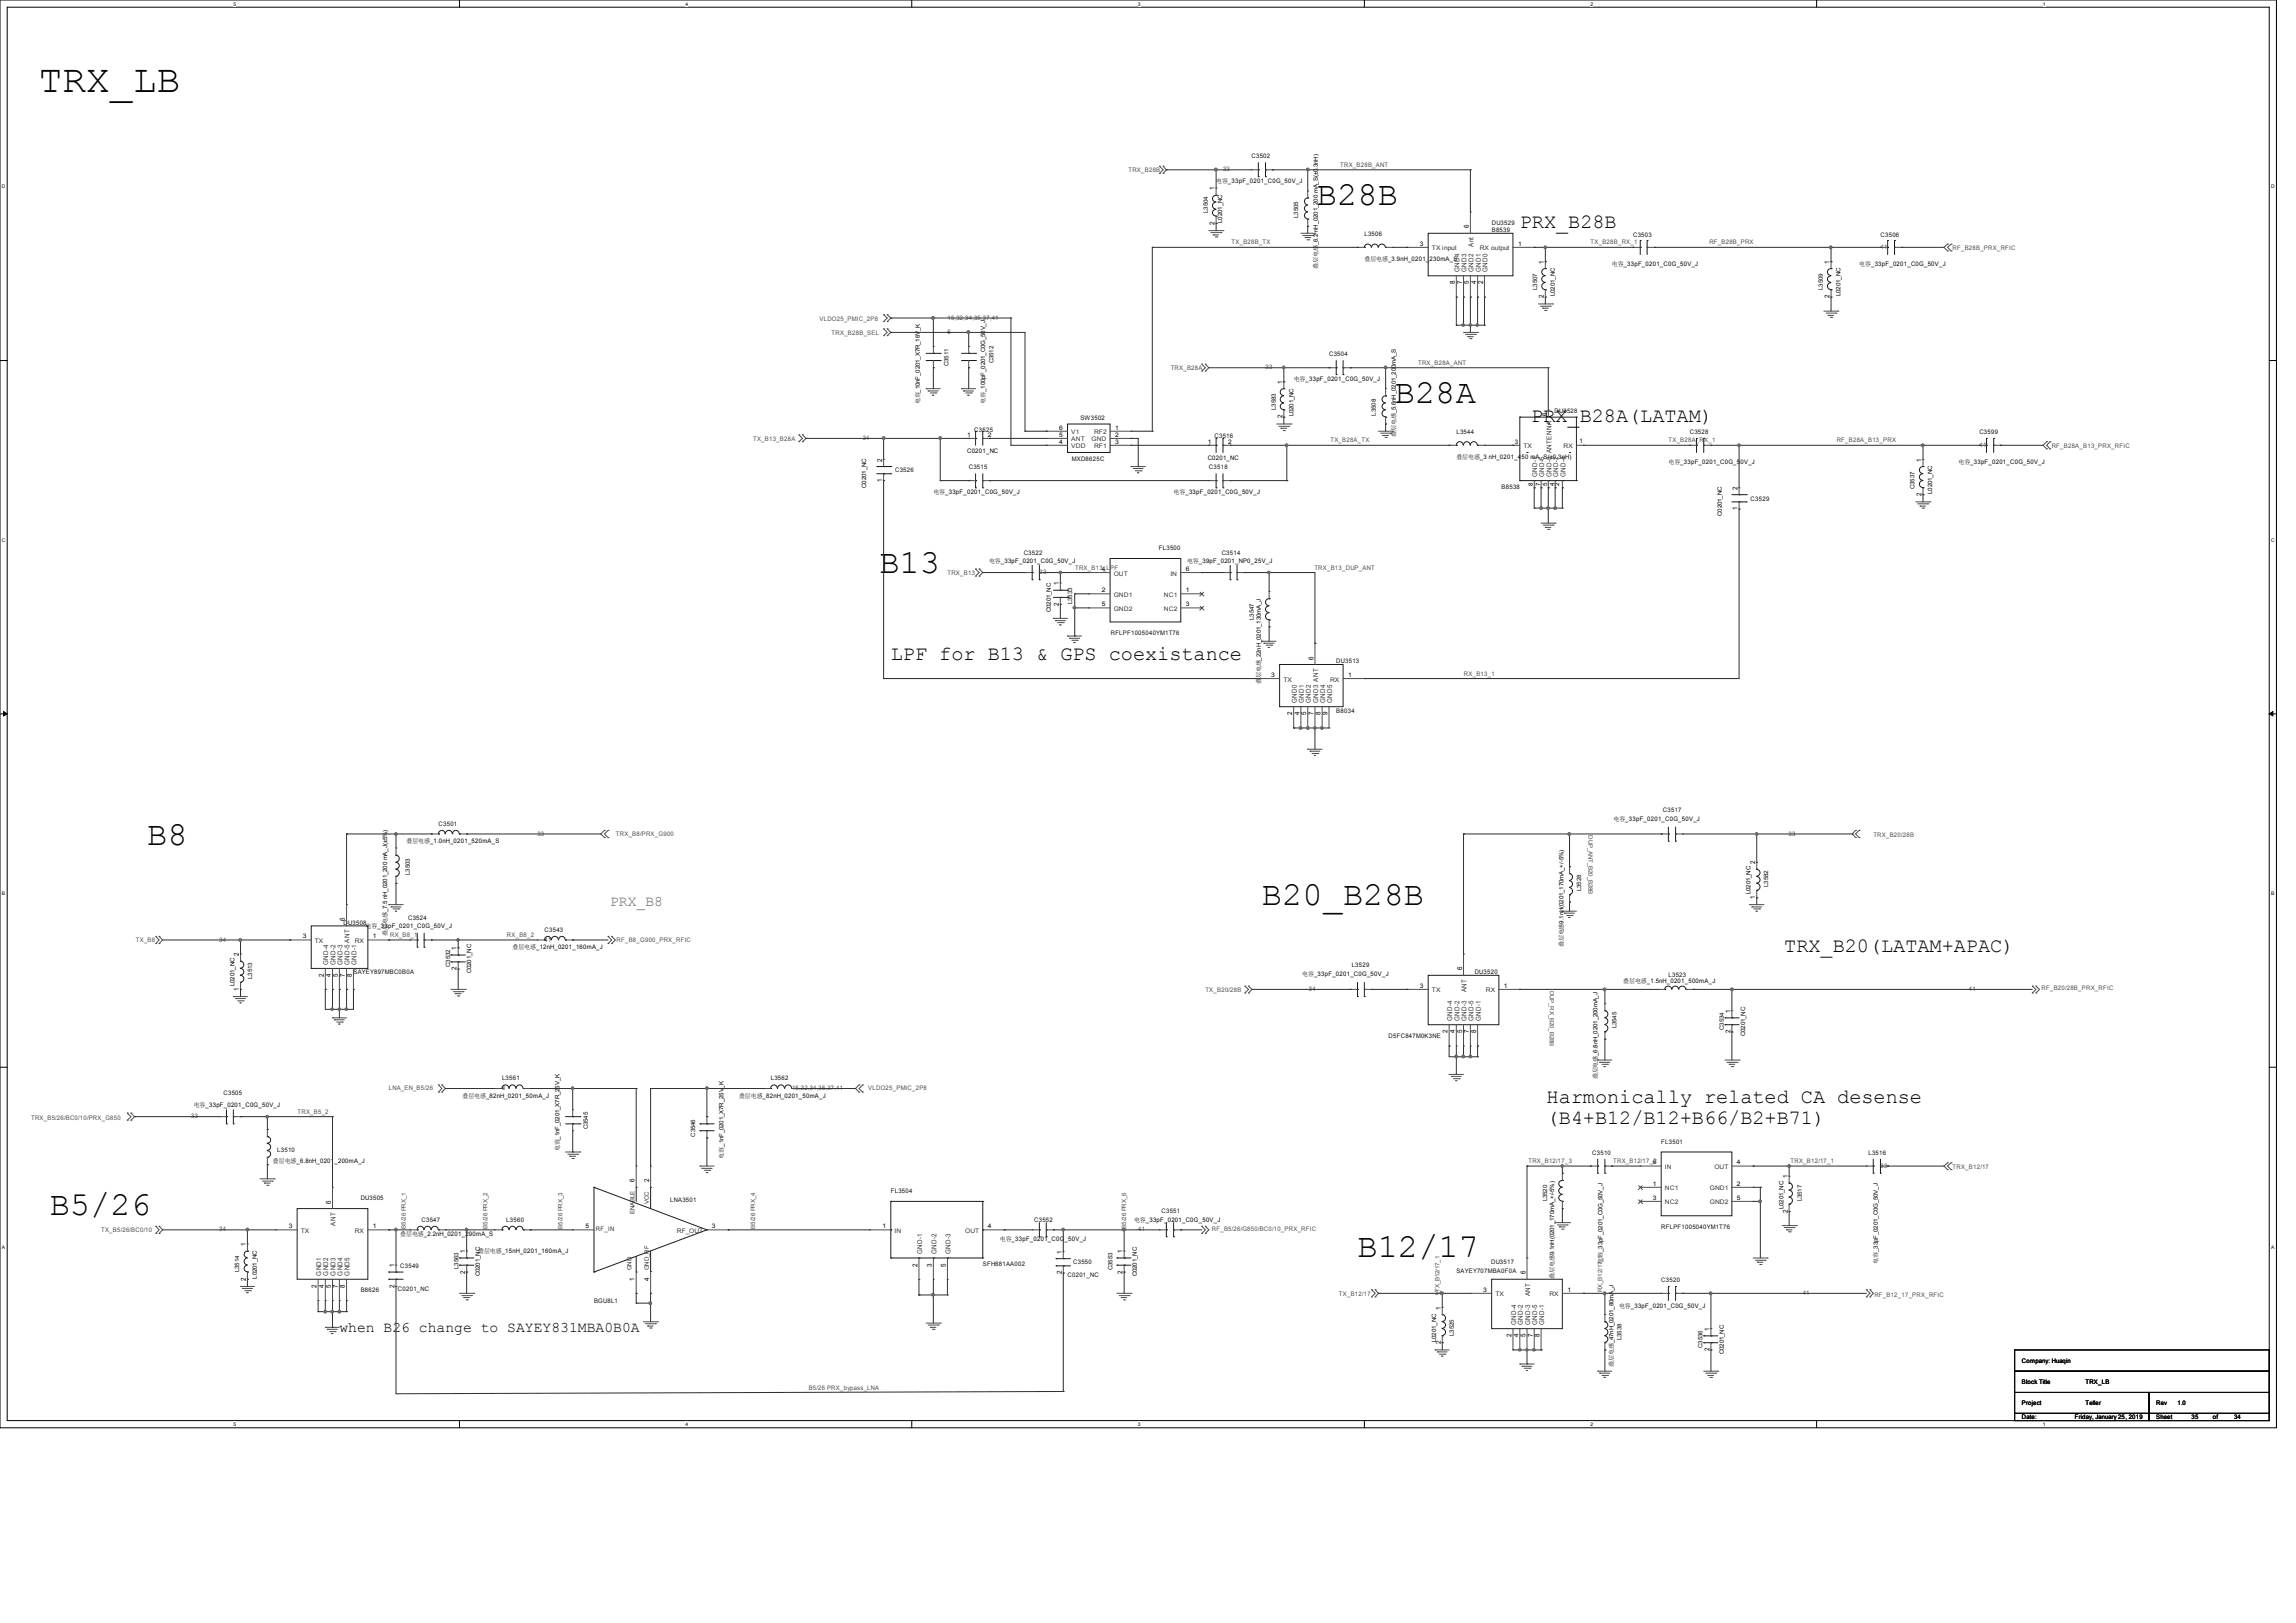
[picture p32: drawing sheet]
<svg xmlns="http://www.w3.org/2000/svg" width="297mm" height="210mm" viewBox="0 0 297 210" stroke-linecap="round" stroke-linejoin="round" font-family="sans-serif">
<defs><g id="words">
<text font-size="5.1" x="5" y="11.9">TRX_LB</text>
<g font-size="4.4">
<text x="170.3" y="26.5">B28B</text>
<text x="180.4" y="52.2">B28A</text>
<text x="113.7" y="74.1">B13</text>
<text x="19.1" y="109.4">B8</text>
<text x="163.2" y="117.1">B20_B28B</text>
<text x="6.4" y="157.2">B5/26</text>
<text x="175.6" y="162.6">B12/17</text>
</g>
<g font-size="2.6">
<text x="196.6" y="29.5">PRX_B28B</text>
<text x="198.1" y="54.6">PRX_B28A(LATAM)</text>
<text x="115.2" y="85.3">LPF for B13 &amp; GPS coexistance</text>
<text x="230.8" y="123.2">TRX_B20(LATAM+APAC)</text>
<text x="200.1" y="142.7">Harmonically related CA desense</text>
<text x="200.1" y="145.4">(B4+B12/B12+B66/B2+B71)</text>
</g>
<text font-size="1.9" fill="#696969" x="78.9" y="117.3">PRX_B8</text>
<text font-size="1.9" x="43.9" y="172.3">when B26 change to SAYEY831MBA0B0A</text>
<g font-size=".9">
<text x="157.1" y="29.1" transform="rotate(-90 157.1 29.1)">2</text>
<text x="157.1" y="24.6" transform="rotate(-90 157.1 24.6)">1</text>
<text x="190" y="29.5" transform="rotate(-90 190 29.5)">6</text>
<text x="199.7" y="34.1" transform="rotate(-90 199.7 34.1)">1</text>
<text x="236.7" y="34.1" transform="rotate(-90 236.7 34.1)">1</text>
<text x="188.2" y="36.8" transform="rotate(-90 188.2 36.8)">8</text>
<text x="189.1" y="36.8" transform="rotate(-90 189.1 36.8)">7</text>
<text x="190" y="36.8" transform="rotate(-90 190 36.8)">5</text>
<text x="190.9" y="36.8" transform="rotate(-90 190.9 36.8)">4</text>
<text x="191.8" y="36.8" transform="rotate(-90 191.8 36.8)">2</text>
<text x="199.7" y="38.6" transform="rotate(-90 199.7 38.6)">2</text>
<text x="236.7" y="38.6" transform="rotate(-90 236.7 38.6)">2</text>
<text x="165.9" y="49.7" transform="rotate(-90 165.9 49.7)">1</text>
<text x="114.1" y="59.7" transform="rotate(-90 114.1 59.7)">2</text>
<text x="165.9" y="54.1" transform="rotate(-90 165.9 54.1)">2</text>
<text x="248.6" y="59.7" transform="rotate(-90 248.6 59.7)">1</text>
<text x="114.1" y="62.4" transform="rotate(-90 114.1 62.4)">1</text>
<text x="224.8" y="63.4" transform="rotate(-90 224.8 63.4)">2</text>
<text x="248.6" y="64.2" transform="rotate(-90 248.6 64.2)">2</text>
<text x="224.8" y="66" transform="rotate(-90 224.8 66)">1</text>
<text x="137" y="75.7" transform="rotate(-90 137 75.7)">1</text>
<text x="137" y="78.4" transform="rotate(-90 137 78.4)">2</text>
<text x="169.9" y="85.3" transform="rotate(-90 169.9 85.3)">6</text>
<text x="167.2" y="92.5" transform="rotate(-90 167.2 92.5)">2</text>
<text x="168.1" y="92.5" transform="rotate(-90 168.1 92.5)">4</text>
<text x="169" y="92.5" transform="rotate(-90 169 92.5)">5</text>
<text x="169.9" y="92.5" transform="rotate(-90 169.9 92.5)">7</text>
<text x="170.8" y="92.5" transform="rotate(-90 170.8 92.5)">8</text>
<text x="171.7" y="92.5" transform="rotate(-90 171.7 92.5)">9</text>
<text x="227.1" y="111.8" transform="rotate(-90 227.1 111.8)">2</text>
<text x="44.6" y="119.2" transform="rotate(-90 44.6 119.2)">6</text>
<text x="227.1" y="116.3" transform="rotate(-90 227.1 116.3)">1</text>
<text x="30.9" y="123.7" transform="rotate(-90 30.9 123.7)">2</text>
<text x="59.1" y="125.6" transform="rotate(-90 59.1 125.6)">2</text>
<text x="59.1" y="122.9" transform="rotate(-90 59.1 122.9)">1</text>
<text x="189.1" y="125.6" transform="rotate(-90 189.1 125.6)">6</text>
<text x="30.9" y="128.2" transform="rotate(-90 30.9 128.2)">1</text>
<text x="41.9" y="126.4" transform="rotate(-90 41.9 126.4)">2</text>
<text x="42.8" y="126.4" transform="rotate(-90 42.8 126.4)">4</text>
<text x="43.7" y="126.4" transform="rotate(-90 43.7 126.4)">5</text>
<text x="44.6" y="126.4" transform="rotate(-90 44.6 126.4)">7</text>
<text x="45.5" y="126.4" transform="rotate(-90 45.5 126.4)">8</text>
<text x="223.8" y="131.1" transform="rotate(-90 223.8 131.1)">1</text>
<text x="187.3" y="133.7" transform="rotate(-90 187.3 133.7)">2</text>
<text x="188.2" y="133.7" transform="rotate(-90 188.2 133.7)">4</text>
<text x="189.1" y="133.7" transform="rotate(-90 189.1 133.7)">5</text>
<text x="190" y="133.7" transform="rotate(-90 190 133.7)">7</text>
<text x="190.9" y="133.7" transform="rotate(-90 190.9 133.7)">8</text>
<text x="223.8" y="133.7" transform="rotate(-90 223.8 133.7)">2</text>
<text x="42.8" y="155.7" transform="rotate(-90 42.8 155.7)">6</text>
<text x="82.1" y="153" transform="rotate(-90 82.1 153)">6</text>
<text x="84" y="153" transform="rotate(-90 84 153)">2</text>
<text x="231.3" y="152.4" transform="rotate(-90 231.3 152.4)">1</text>
<text x="31.8" y="161.2" transform="rotate(-90 31.8 161.2)">1</text>
<text x="231.3" y="156.9" transform="rotate(-90 231.3 156.9)">2</text>
<text x="31.8" y="165.7" transform="rotate(-90 31.8 165.7)">2</text>
<text x="40.9" y="166.6" transform="rotate(-90 40.9 166.6)">2</text>
<text x="41.9" y="166.6" transform="rotate(-90 41.9 166.6)">4</text>
<text x="42.8" y="166.6" transform="rotate(-90 42.8 166.6)">5</text>
<text x="43.7" y="166.6" transform="rotate(-90 43.7 166.6)">7</text>
<text x="44.6" y="166.6" transform="rotate(-90 44.6 166.6)">8</text>
<text x="51" y="166.6" transform="rotate(-90 51 166.6)">2</text>
<text x="51" y="164" transform="rotate(-90 51 164)">1</text>
<text x="60.2" y="164.8" transform="rotate(-90 60.2 164.8)">2</text>
<text x="60.2" y="162.1" transform="rotate(-90 60.2 162.1)">1</text>
<text x="82.1" y="165.7" transform="rotate(-90 82.1 165.7)">1</text>
<text x="84" y="165.7" transform="rotate(-90 84 165.7)">4</text>
<text x="118.7" y="163.9" transform="rotate(-90 118.7 163.9)">2</text>
<text x="120.5" y="163.9" transform="rotate(-90 120.5 163.9)">3</text>
<text x="122.4" y="163.9" transform="rotate(-90 122.4 163.9)">5</text>
<text x="137.3" y="164.9" transform="rotate(-90 137.3 164.9)">2</text>
<text x="137.3" y="162.2" transform="rotate(-90 137.3 162.2)">1</text>
<text x="145.2" y="164.8" transform="rotate(-90 145.2 164.8)">2</text>
<text x="145.2" y="162.1" transform="rotate(-90 145.2 162.1)">1</text>
<text x="197.3" y="164.9" transform="rotate(-90 197.3 164.9)">6</text>
<text x="186.4" y="173.9" transform="rotate(-90 186.4 173.9)">2</text>
<text x="186.4" y="169.5" transform="rotate(-90 186.4 169.5)">1</text>
<text x="195.5" y="173" transform="rotate(-90 195.5 173)">2</text>
<text x="196.4" y="173" transform="rotate(-90 196.4 173)">4</text>
<text x="197.3" y="173" transform="rotate(-90 197.3 173)">5</text>
<text x="198.3" y="173" transform="rotate(-90 198.3 173)">7</text>
<text x="199.2" y="173" transform="rotate(-90 199.2 173)">8</text>
<text x="221.1" y="172.2" transform="rotate(-90 221.1 172.2)">1</text>
<text x="221.1" y="174.8" transform="rotate(-90 221.1 174.8)">2</text>
</g>
<g font-size=".9" fill="#343434">
<text x="188.8" y="35.2" transform="rotate(-90 188.8 35.2)">GND4</text>
<text x="189.7" y="35.2" transform="rotate(-90 189.7 35.2)">GND3</text>
<text x="190.6" y="35.2" transform="rotate(-90 190.6 35.2)">GND2</text>
<text x="190.6" y="32" transform="rotate(-90 190.6 32)">Ant</text>
<text x="191.5" y="35.2" transform="rotate(-90 191.5 35.2)">GND1</text>
<text x="192.4" y="35.2" transform="rotate(-90 192.4 35.2)">GND0</text>
<text x="198.9" y="61.7" transform="rotate(-90 198.9 61.7)">GND-1</text>
<text x="199.8" y="61.7" transform="rotate(-90 199.8 61.7)">GND-5</text>
<text x="200.7" y="61.7" transform="rotate(-90 200.7 61.7)">GND-3 ANTENNA</text>
<text x="201.6" y="61.7" transform="rotate(-90 201.6 61.7)">GND-2</text>
<text x="202.5" y="61.7" transform="rotate(-90 202.5 61.7)">GND-4</text>
<text x="167.7" y="91" transform="rotate(-90 167.7 91)">GND0</text>
<text x="168.7" y="91" transform="rotate(-90 168.7 91)">GND1</text>
<text x="169.6" y="91" transform="rotate(-90 169.6 91)">GND2</text>
<text x="170.5" y="91" transform="rotate(-90 170.5 91)">GND3 ANT</text>
<text x="171.4" y="91" transform="rotate(-90 171.4 91)">GND4</text>
<text x="172.3" y="91" transform="rotate(-90 172.3 91)">GND5</text>
<text x="42.5" y="124.8" transform="rotate(-90 42.5 124.8)">GND-4</text>
<text x="43.4" y="124.8" transform="rotate(-90 43.4 124.8)">GND-2</text>
<text x="44.3" y="124.8" transform="rotate(-90 44.3 124.8)">GND-3</text>
<text x="45.2" y="124.8" transform="rotate(-90 45.2 124.8)">GND-5ANT</text>
<text x="46.1" y="124.8" transform="rotate(-90 46.1 124.8)">GND-1</text>
<text x="189.7" y="128.4" transform="rotate(-90 189.7 128.4)">ANT</text>
<text x="187.9" y="132.1" transform="rotate(-90 187.9 132.1)">GND-4</text>
<text x="188.8" y="132.1" transform="rotate(-90 188.8 132.1)">GND-2</text>
<text x="189.7" y="132.1" transform="rotate(-90 189.7 132.1)">GND-3</text>
<text x="190.6" y="132.1" transform="rotate(-90 190.6 132.1)">GND-5</text>
<text x="191.5" y="132.1" transform="rotate(-90 191.5 132.1)">GND-1</text>
<text x="43.4" y="158.6" transform="rotate(-90 43.4 158.6)">ANT</text>
<text x="41.5" y="165.1" transform="rotate(-90 41.5 165.1)">GND1</text>
<text x="42.5" y="165.1" transform="rotate(-90 42.5 165.1)">GND2</text>
<text x="43.4" y="165.1" transform="rotate(-90 43.4 165.1)">GND3</text>
<text x="44.3" y="165.1" transform="rotate(-90 44.3 165.1)">GND4</text>
<text x="45.2" y="165.1" transform="rotate(-90 45.2 165.1)">GND5</text>
<text x="119.3" y="162.3" transform="rotate(-90 119.3 162.3)">GND-1</text>
<text x="121.1" y="162.3" transform="rotate(-90 121.1 162.3)">GND-2</text>
<text x="122.9" y="162.3" transform="rotate(-90 122.9 162.3)">GND-3</text>
<text x="197.9" y="167.7" transform="rotate(-90 197.9 167.7)">ANT</text>
<text x="196.1" y="171.5" transform="rotate(-90 196.1 171.5)">GND-4</text>
<text x="197" y="171.5" transform="rotate(-90 197 171.5)">GND-2</text>
<text x="197.9" y="171.5" transform="rotate(-90 197.9 171.5)">GND-3</text>
<text x="198.9" y="171.5" transform="rotate(-90 198.9 171.5)">GND-5</text>
<text x="199.8" y="171.5" transform="rotate(-90 199.8 171.5)">GND-1</text>
</g>
<g font-size=".8" fill="#4d4d4d">
<text x="146" y="22.3">TRX_B28B</text>
<text x="158.2" y="22.2">33</text>
<text x="173.4" y="21.6">TRX_B28B_ANT</text>
<text x="159.3" y="31.6">TX_B28B_TX</text>
<text x="205.8" y="31.6">TX_B28B_RX_1</text>
<text x="221.1" y="31.6">RF_B28B_PRX</text>
<text x="243.3" y="32.2">41</text>
<text x="252.6" y="32.3">RF_B28B_PRX_RFIC</text>
<text x="106" y="41.5">VLDO25_PMIC_2P8</text>
<text x="122.6" y="41.4">15,32,34,35,37,41</text>
<text x="107.6" y="43.3">TRX_B28B_SEL</text>
<text x="122.6" y="43.2">6</text>
<text x="151.4" y="47.9">TRX_B28A</text>
<text x="163.7" y="47.8">33</text>
<text x="183.4" y="47.2">TRX_B28A_ANT</text>
<text x="97.4" y="57">TX_B13_B28A</text>
<text x="111.6" y="56.9">34</text>
<text x="172.1" y="57.2">TX_B28A_TX</text>
<text x="215.8" y="57.2">TX_B28A_RX_1</text>
<text x="237.6" y="57.2">RF_B28A_B13_PRX</text>
<text x="256" y="57.8">41</text>
<text x="265.4" y="57.9">RF_B28A_B13_PRX_RFIC</text>
<text x="122.6" y="74.4">TRX_B13</text>
<text x="134.5" y="74.3">33</text>
<text x="139.1" y="73.7">TRX_B13_LPF</text>
<text x="170" y="73.7">TRX_B13_DUP_ANT</text>
<text x="189.4" y="87.4">RX_B13_1</text>
<text x="69.5" y="108.1">33</text>
<text x="79.7" y="108.1">TRX_B8/PRX_G900</text>
<text x="205.5" y="108.1" transform="rotate(90 205.5 108.1)">DUP_ANT_B20_B28B</text>
<text x="231.4" y="108.1">33</text>
<text x="242.3" y="108.3">TRX_B20/28B</text>
<text x="17.6" y="121.9">TX_B8</text>
<text x="28.4" y="121.8">34</text>
<text x="50.5" y="121.2">RX_B8_1</text>
<text x="65.6" y="121.2">RX_B8_2</text>
<text x="70.4" y="121.8">41</text>
<text x="79.8" y="121.8">RF_B8_G900_PRX_RFIC</text>
<text x="155.9" y="128.4">TX_B20/28B</text>
<text x="169.3" y="128.2">34</text>
<text x="200.5" y="128.2" transform="rotate(90 200.5 128.2)">DUP_RX_B20_B28B</text>
<text x="254.7" y="128.2">41</text>
<text x="264.1" y="128.1">RF_B20/28B_PRX_RFIC</text>
<text x="50.3" y="141.1">LNA_EN_B5/26</text>
<text x="64.9" y="141.1">6</text>
<text x="102.5" y="141.1">15,32,34,35,37,41</text>
<text x="112.3" y="141.1">VLDO25_PMIC_2P8</text>
<text x="4" y="144.9">TRX_B5/26/BC0/10/PRX_G850</text>
<text x="24.7" y="144.7">33</text>
<text x="38.5" y="144.1">TRX_B5_2</text>
<text x="197.7" y="150.5">TRX_B12/17_3</text>
<text x="208.7" y="150.5">TRX_B12/17_2</text>
<text x="231.6" y="150.5">TRX_B12/17_1</text>
<text x="243.3" y="151.1">33</text>
<text x="252.6" y="151.2">TRX_B12/17</text>
<text x="13.1" y="159.4">TX_B5/26/BC0/10</text>
<text x="28.4" y="159.3">34</text>
<text x="52.5" y="159" transform="rotate(-90 52.5 159)">B5/26 PRX_1</text>
<text x="63.1" y="159" transform="rotate(-90 63.1 159)">B5/26 PRX_2</text>
<text x="72.8" y="159" transform="rotate(-90 72.8 159)">B5/26 PRX_3</text>
<text x="97.7" y="159" transform="rotate(-90 97.7 159)">B5/26 PRX_4</text>
<text x="145.7" y="159" transform="rotate(-90 145.7 159)">B5/26 PRX_6</text>
<text x="147.2" y="159.3">41</text>
<text x="156.8" y="159.3">RF_B5/26/G850/BC0/10_PRX_RFIC</text>
<text x="173.2" y="167.6">TX_B12/17</text>
<text x="185.6" y="167.6">34</text>
<text x="186.2" y="167.2" transform="rotate(-90 186.2 167.2)">TX_B12/17_1</text>
<text x="207.2" y="167.2" transform="rotate(-90 207.2 167.2)">RX_B12/17_1</text>
<text x="233.2" y="167.6">41</text>
<text x="242.5" y="167.8">RF_B12_17_PRX_RFIC</text>
<text x="104.6" y="179.8">B5/26 PRX_bypass_LNA</text>
</g>
<g font-size=".8">
<text x="157.3" y="23.6">电容_33pF_0201_C0G_50V_J</text>
<text x="158.1" y="28.8" transform="rotate(-90 158.1 28.8)">L0201_NC</text>
<text x="170.5" y="34.8" transform="rotate(-90 170.5 34.8)">叠层电感_6.2 nH_0201_200 mA_S(±0.3nH)</text>
<text x="176.5" y="33.8">叠层电感_3.9nH_0201_230mA_S</text>
<text x="183.7" y="31.8">3</text>
<text x="196.4" y="31.8">1</text>
<text x="208.5" y="34.4">电容_33pF_0201_C0G_50V_J</text>
<text x="240.5" y="34.4">电容_33pF_0201_C0G_50V_J</text>
<text x="201.1" y="38.3" transform="rotate(-90 201.1 38.3)">L0201_NC</text>
<text x="238.1" y="38.3" transform="rotate(-90 238.1 38.3)">L0201_NC</text>
<text x="119" y="52.3" transform="rotate(-90 119 52.3)">电容_10nF_0201_X7R_16V_K</text>
<text x="127.4" y="52.2" transform="rotate(-90 127.4 52.2)">电容_100pF_0201_C0G_50V_J</text>
<text x="167.3" y="53.9" transform="rotate(-90 167.3 53.9)">L0201_NC</text>
<text x="167.4" y="49.2">电容_33pF_0201_C0G_50V_J</text>
<text x="200" y="53.8" transform="rotate(-90 200 53.8)">6</text>
<text x="125.1" y="58.6">C0201_NC</text>
<text x="125.1" y="56.5">1</text>
<text x="127.8" y="56.5">2</text>
<text x="137" y="57.4">4</text>
<text x="137" y="56.5">5</text>
<text x="137" y="55.6">6</text>
<text x="144.2" y="55.6">1</text>
<text x="144.2" y="57.4">3</text>
<text x="144.2" y="56.5">2</text>
<text x="156.2" y="59.5">C0201_NC</text>
<text x="156.2" y="57.4">1</text>
<text x="158.9" y="57.4">2</text>
<text x="180.6" y="56.5" transform="rotate(-90 180.6 56.5)">叠层电感_5.6nH_0201_200mA_S</text>
<text x="188.4" y="59.4">叠层电感_3 nH_0201_450 mA_S(±0.3nH)</text>
<text x="196" y="57.5">3</text>
<text x="204.3" y="57.4">1</text>
<text x="112.1" y="63.1" transform="rotate(-90 112.1 63.1)">C0201_NC</text>
<text x="120.7" y="63.9">电容_33pF_0201_C0G_50V_J</text>
<text x="151.8" y="63.9">电容_33pF_0201_C0G_50V_J</text>
<text x="198.3" y="62.8" transform="rotate(-90 198.3 62.8)">8</text>
<text x="199.2" y="62.9" transform="rotate(-90 199.2 62.9)">7</text>
<text x="200.1" y="62.9" transform="rotate(-90 200.1 62.9)">5</text>
<text x="201.1" y="62.9" transform="rotate(-90 201.1 62.9)">4</text>
<text x="201.7" y="62.9" transform="rotate(-90 201.7 62.9)">2</text>
<text x="215.8" y="60">电容_33pF_0201_C0G_50V_J</text>
<text x="250" y="63.9" transform="rotate(-90 250 63.9)">L0201_NC</text>
<text x="253.3" y="60">电容_33pF_0201_C0G_50V_J</text>
<text x="222.7" y="66.8" transform="rotate(-90 222.7 66.8)">C0201_NC</text>
<text x="127.9" y="72.8">电容_33pF_0201_C0G_50V_J</text>
<text x="142.5" y="76.6">2</text>
<text x="142.5" y="73.9">4</text>
<text x="153.4" y="76.6">1</text>
<text x="153.4" y="73.9">6</text>
<text x="153.6" y="72.8">电容_39pF_0201_NP0_25V_J</text>
<text x="135.9" y="79.2" transform="rotate(-90 135.9 79.2)">C0201_NC</text>
<text x="142.5" y="78.4">5</text>
<text x="153.4" y="78.4">3</text>
<text x="163.1" y="88.5" transform="rotate(-90 163.1 88.5)">叠层电感_22nH_0201_130mA_J</text>
<text x="164.4" y="87.6">3</text>
<text x="174.4" y="87.6">1</text>
<text x="208.7" y="106.2">电容_33pF_0201_C0G_50V_J</text>
<text x="52.6" y="109.1">叠层电感_1.0nH_0201_520mA_S</text>
<text x="226.5" y="115.7" transform="rotate(-90 226.5 115.7)">L0201_NC</text>
<text x="39.2" y="121.4">3</text>
<text x="47.3" y="120.1">电容_33pF_0201_C0G_50V_J</text>
<text x="48.2" y="121.4">1</text>
<text x="50.1" y="121.1" transform="rotate(-90 50.1 121.1)">叠层电感_7.5 nH_0201_200 mA_J(±5%)</text>
<text x="61" y="125.9" transform="rotate(-90 61 125.9)">C0201_NC</text>
<text x="66.3" y="122.9">叠层电感_12nH_0201_160mA_J</text>
<text x="202.2" y="122.6" transform="rotate(-90 202.2 122.6)">叠层电感9.1nH(0201_170mA_+/-5%)</text>
<text x="30.3" y="127.6" transform="rotate(-90 30.3 127.6)">L0201_NC</text>
<text x="168.5" y="126.3">电容_33pF_0201_C0G_50V_J</text>
<text x="183.7" y="127.8">3</text>
<text x="194.5" y="127.8">1</text>
<text x="210" y="127.2">叠层电感_1.5nH_0201_500mA_J</text>
<text x="225.7" y="134.1" transform="rotate(-90 225.7 134.1)">C0201_NC</text>
<text x="25.1" y="143.2">电容_33pF_0201_C0G_50V_J</text>
<text x="59.8" y="142.1">叠层电感_82nH_0201_50mA_J</text>
<text x="95.6" y="142.1">叠层电感_82nH_0201_50mA_J</text>
<text x="206.6" y="139.7" transform="rotate(-90 206.6 139.7)">叠层电感_6.8nH_0201_200mA_J</text>
<text x="72.4" y="149" transform="rotate(-90 72.4 149)">电容_1nF_0201_X7R_25V_K</text>
<text x="93.6" y="149.9" transform="rotate(-90 93.6 149.9)">电容_1nF_0201_X7R_25V_K</text>
<text x="35.3" y="150.5">叠层电感_6.8nH_0201_200mA_J</text>
<text x="213.8" y="153.4">1</text>
<text x="213.8" y="155.2">3</text>
<text x="213.8" y="150.7">6</text>
<text x="224.7" y="150.7">4</text>
<text x="224.7" y="153.4">2</text>
<text x="224.7" y="155.2">5</text>
<text x="37.3" y="158.9">3</text>
<text x="48.2" y="158.9">1</text>
<text x="51.8" y="160">叠层电感_2.2nH_0201_290mA_S</text>
<text x="75.7" y="158.9">5</text>
<text x="92.1" y="158.9">3</text>
<text x="114.1" y="158.9">1</text>
<text x="127.8" y="158.9">4</text>
<text x="129.3" y="160.5">电容_33pF_0201_C0G_50V_J</text>
<text x="146.7" y="158.2">电容_33pF_0201_C0G_50V_J</text>
<text x="230.7" y="156.5" transform="rotate(-90 230.7 156.5)">L0201_NC</text>
<text x="33.2" y="165.4" transform="rotate(-90 33.2 165.4)">L0201_NC</text>
<text x="61.9" y="162.2">叠层电感_15nH_0201_160mA_J</text>
<text x="62.1" y="165.1" transform="rotate(-90 62.1 165.1)">C0201_NC</text>
<text x="147.1" y="165.1" transform="rotate(-90 147.1 165.1)">C0201_NC</text>
<text x="191.9" y="167.1">3</text>
<text x="201.1" y="165.4" transform="rotate(-90 201.1 165.4)">叠层电感9.1nH(0201_170mA_+/-5%)</text>
<text x="202.8" y="167.1">1</text>
<text x="207.3" y="163.5" transform="rotate(-90 207.3 163.5)">电容_33pF_0201_C0G_50V_J</text>
<text x="242.9" y="163.5" transform="rotate(-90 242.9 163.5)">电容_33pF_0201_C0G_50V_J</text>
<text x="185.8" y="173.7" transform="rotate(-90 185.8 173.7)">L0201_NC</text>
<text x="209.4" y="169.3">电容_33pF_0201_C0G_50V_J</text>
<text x="208.7" y="176.9" transform="rotate(-90 208.7 176.9)">叠层电感_47nH_0201_80mA_J</text>
<text x="223" y="175.2" transform="rotate(-90 223 175.2)">C0201_NC</text>
<text x="261.6" y="179.1">Block Title</text>
<text x="261.6" y="176.4">Company: Huaqin</text>
<text x="269.8" y="179.1">TRX_LB</text>
<text x="261.6" y="181.8">Project</text>
<text x="261.6" y="183.6">Date:</text>
<text x="268.4" y="183.6">Friday, January 25, 2019</text>
<text x="269.8" y="181.8">Teller</text>
<text x="278.9" y="181.8">Rev</text>
<text x="278.9" y="183.6">Sheet</text>
<text x="281.7" y="181.8">1.0</text>
<text x="283.5" y="183.6">35</text>
<text x="286.2" y="183.6">of</text>
<text x="289" y="183.6">34</text>
</g>
<g font-size=".8" fill="#0e0e0e">
<text x="161.9" y="20.4">C3502</text>
<text x="156.2" y="27.6" transform="rotate(-90 156.2 27.6)">L3504</text>
<text x="167.9" y="28.2" transform="rotate(-90 167.9 28.2)">L3505</text>
<text x="193" y="29.1">DU3529</text>
<text x="176.5" y="30.5">L3506</text>
<text x="193" y="30.1">B8539</text>
<text x="211.3" y="30.6">C3503</text>
<text x="243.3" y="30.6">C3506</text>
<text x="198.9" y="37.5" transform="rotate(-90 198.9 37.5)">L3507</text>
<text x="235.8" y="37.5" transform="rotate(-90 235.8 37.5)">L3509</text>
<text x="122.7" y="47.4" transform="rotate(-90 122.7 47.4)">C3511</text>
<text x="128.5" y="47" transform="rotate(-90 128.5 47)">C3512</text>
<text x="171.9" y="46.1">C3504</text>
<text x="165" y="53" transform="rotate(-90 165 53)">L3583</text>
<text x="178" y="53.8" transform="rotate(-90 178 53.8)">L3508</text>
<text x="201.1" y="53.5">DU3528</text>
<text x="126" y="55.8">C3525</text>
<text x="138.7" y="59.6">MXD8625C</text>
<text x="139.8" y="54.4">SW3502</text>
<text x="157.1" y="56.7">C3516</text>
<text x="188.4" y="56.1">L3544</text>
<text x="218.6" y="56.2">C3528</text>
<text x="256" y="56.2">C3599</text>
<text x="115.8" y="61.1">C3526</text>
<text x="125.3" y="60.7">C3515</text>
<text x="156.4" y="60.7">C3518</text>
<text x="194.2" y="63.2">B8538</text>
<text x="226.5" y="64.8">C3529</text>
<text x="247.7" y="63.3" transform="rotate(-90 247.7 63.3)">C3537</text>
<text x="132.4" y="71.8">C3522</text>
<text x="149.9" y="71.2">FL3500</text>
<text x="158" y="71.8">C3514</text>
<text x="138.7" y="78.2" transform="rotate(-90 138.7 78.2)">L3533</text>
<text x="143.7" y="82.2">RFLPF1005040YM1T76</text>
<text x="162.2" y="80.2" transform="rotate(-90 162.2 80.2)">L3547</text>
<text x="172.9" y="85.8">DU3513</text>
<text x="172.9" y="92.2">B8034</text>
<text x="56.7" y="106.8">C3501</text>
<text x="215.1" y="105">C3517</text>
<text x="53" y="113.2" transform="rotate(-90 53 113.2)">L3503</text>
<text x="44.5" y="119.6">DU3508</text>
<text x="52.8" y="119.1">C3524</text>
<text x="204.5" y="115.3" transform="rotate(-90 204.5 115.3)">L3528</text>
<text x="228.7" y="114.8" transform="rotate(-90 228.7 114.8)">L3582</text>
<text x="58.2" y="125.1" transform="rotate(-90 58.2 125.1)">C3532</text>
<text x="70.4" y="120.6">C3543</text>
<text x="174.8" y="125.1">L3529</text>
<text x="32.6" y="126.7" transform="rotate(-90 32.6 126.7)">L3513</text>
<text x="45.7" y="126.1">SAYEY897MBC0B0A</text>
<text x="190.8" y="126.1">DU3520</text>
<text x="215.8" y="126.4">L3523</text>
<text x="179.6" y="134.3">D5FC847M0K3NE</text>
<text x="209.1" y="133.1" transform="rotate(-90 209.1 133.1)">L3545</text>
<text x="223" y="133.3" transform="rotate(-90 223 133.3)">C3534</text>
<text x="28.9" y="141.7">C3505</text>
<text x="64.9" y="139.8">L3561</text>
<text x="99.7" y="139.8">L3562</text>
<text x="35.9" y="149">L3510</text>
<text x="76" y="146.1" transform="rotate(-90 76 146.1)">C3545</text>
<text x="89.9" y="147.1" transform="rotate(-90 89.9 147.1)">C3546</text>
<text x="206" y="149.5">C3510</text>
<text x="214.9" y="148">FL3501</text>
<text x="241.7" y="149.5">L3516</text>
<text x="46.7" y="155.3">DU3505</text>
<text x="86.7" y="155.6">LNA3501</text>
<text x="115.2" y="154.4">FL3504</text>
<text x="200.1" y="155.4" transform="rotate(-90 200.1 155.4)">L3520</text>
<text x="233.1" y="155.4" transform="rotate(-90 233.1 155.4)">L3517</text>
<text x="54.5" y="158.1">C3547</text>
<text x="65.5" y="158.1">L3560</text>
<text x="133.8" y="158.2">C3552</text>
<text x="150.3" y="157">C3551</text>
<text x="214.9" y="159">RFLPF1005040YM1T76</text>
<text x="30.9" y="164.6" transform="rotate(-90 30.9 164.6)">L3514</text>
<text x="46.7" y="167.2">B8626</text>
<text x="51.5" y="167">C0201_NC</text>
<text x="51.8" y="164.1">C3549</text>
<text x="59.3" y="164.2" transform="rotate(-90 59.3 164.2)">L3563</text>
<text x="127.1" y="163.7">SFH881AA002</text>
<text x="138.1" y="165.3">C0201_NC</text>
<text x="138.8" y="163.5">C3550</text>
<text x="143.9" y="164.3" transform="rotate(-90 143.9 164.3)">C3553</text>
<text x="188.4" y="164.7">SAYEY707MBA0F0A</text>
<text x="192.9" y="163.5">DU3517</text>
<text x="214.9" y="165.9">C3520</text>
<text x="76.8" y="168.6">BGU8L1</text>
<text x="188.1" y="172.8" transform="rotate(-90 188.1 172.8)">L3525</text>
<text x="209.7" y="173.4" transform="rotate(-90 209.7 173.4)">L3538</text>
<text x="220.2" y="174.4" transform="rotate(-90 220.2 174.4)">C3536</text>
</g>
<g font-size=".8" fill="#343434">
<text x="185.2" y="32.4">TX input</text>
<text x="191.4" y="32.4">RX output</text>
<text x="138.6" y="58">VDD</text>
<text x="138.6" y="57.1">ANT</text>
<text x="138.6" y="56.2">V1</text>
<text x="141.2" y="57.1">GND</text>
<text x="141.5" y="56.2">RF2</text>
<text x="141.5" y="58">RF1</text>
<text x="197.1" y="58">TX</text>
<text x="202.2" y="58">RX</text>
<text x="144.1" y="77.2">GND1</text>
<text x="144.1" y="74.5">OUT</text>
<text x="150.6" y="77.2">NC1</text>
<text x="151.4" y="74.5">IN</text>
<text x="144.1" y="79">GND2</text>
<text x="150.6" y="79">NC2</text>
<text x="166" y="88.2">TX</text>
<text x="172.1" y="88.2">RX</text>
<text x="40.7" y="122">TX</text>
<text x="45.9" y="122">RX</text>
<text x="185.2" y="128.4">TX</text>
<text x="192.2" y="128.4">RX</text>
<text x="83.9" y="155.7" transform="rotate(-90 83.9 155.7)">VCC</text>
<text x="215.4" y="154">NC1</text>
<text x="215.4" y="155.8">NC2</text>
<text x="215.4" y="151.3">IN</text>
<text x="221.2" y="154">GND1</text>
<text x="221.2" y="155.8">GND2</text>
<text x="221.8" y="151.3">OUT</text>
<text x="38.9" y="159.5">TX</text>
<text x="45.9" y="159.5">RX</text>
<text x="77.1" y="159.3">RF_IN</text>
<text x="82.1" y="157.1" transform="rotate(-90 82.1 157.1)">ENABLE</text>
<text x="87.6" y="159.5">RF_OUT</text>
<text x="115.7" y="159.5">IN</text>
<text x="124.9" y="159.5">OUT</text>
<text x="81.7" y="164.3" transform="rotate(-90 81.7 164.3)">GND</text>
<text x="83.9" y="164.3" transform="rotate(-90 83.9 164.3)">GND_RF</text>
<text x="193.4" y="167.7">TX</text>
<text x="200.4" y="167.7">RX</text>
</g>
<g font-size=".6">
<text x="30.2" y=".7">5</text>
<text x="88.7" y=".7">4</text>
<text x="147.2" y=".7">3</text>
<text x="205.7" y=".7">2</text>
<text x="264.2" y=".7">1</text>
<text x=".3" y="24.4">D</text>
<text x="293.8" y="24.4">D</text>
<text x=".3" y="70.1">C</text>
<text x="293.8" y="70.1">C</text>
<text x=".3" y="115.8">B</text>
<text x="293.8" y="115.8">B</text>
<text x=".3" y="161.5">A</text>
<text x="293.8" y="161.5">A</text>
<text x="30.2" y="184.5">5</text>
<text x="88.7" y="184.5">4</text>
<text x="147.2" y="184.5">3</text>
<text x="205.7" y="184.5">2</text>
<text x="264.2" y="184.5">1</text>
</g>
</g></defs>
<path d="M0 0h294.5v184.7h-294.5zM.9 .9h292.6v182.9h-292.6z" fill="none" stroke="#000" stroke-width=".13"/>
<g fill="#fff">
<path d="M30.2 .1h.3v.7h-.3z"/>
<path d="M30.2 183.9h.3v.8h-.3z"/>
</g>
<path d="M59.4 0v.9M59.4 183.8v.9" fill="none" stroke="#000" stroke-width=".13"/>
<g fill="#fff">
<path d="M88.7 .1h.3v.7h-.3z"/>
<path d="M88.7 183.9h.3v.8h-.3z"/>
</g>
<path d="M117.9 0v.9M117.9 183.8v.9" fill="none" stroke="#000" stroke-width=".13"/>
<g fill="#fff">
<path d="M147.2 .1h.3v.7h-.3z"/>
<path d="M147.2 183.9h.3v.8h-.3z"/>
</g>
<path d="M176.5 0v.9M176.5 183.8v.9" fill="none" stroke="#000" stroke-width=".13"/>
<g fill="#fff">
<path d="M205.7 .1h.4v.7h-.4z"/>
<path d="M205.7 183.9h.4v.8h-.4z"/>
</g>
<path d="M235 0v.9M235 183.8v.9" fill="none" stroke="#000" stroke-width=".13"/>
<g fill="#fff">
<path d="M264.2 .1h.4v.7h-.4z"/>
<path d="M264.2 183.9h.4v.8h-.4z"/>
<path d="M.3 23.8h.4v.7h-.4z"/>
<path d="M293.8 23.8h.5v.7h-.5z"/>
<path d="M.3 69.5h.4v.7h-.4z"/>
<path d="M293.8 69.5h.5v.7h-.5z"/>
</g>
<path d="M0 46.7h.9M293.5 46.7h1" fill="none" stroke="#000" stroke-width=".13"/>
<g fill="#fff">
<path d="M.3 115.2h.4v.8h-.4z"/>
<path d="M293.8 115.2h.4v.8h-.4z"/>
</g>
<path d="M0 92.4h.9M293.5 92.4h1" fill="none" stroke="#000" stroke-width=".13"/>
<path d="M.5 92.1l.4 .3-.4 .2zM293.5 92.4l.5-.3v.5z" fill="#000" stroke="#000" stroke-width=".13"/>
<g fill="#fff">
<path d="M.3 161h.3v.7h-.3z"/>
<path d="M293.8 161h.4v.7h-.4z"/>
</g>
<path d="M0 138.1h.9M293.5 138.1h1M260.6 174.7h32.9v2.7h-32.9zM260.6 177.4h32.9v2.8h-32.9zM260.6 180.2h17.4v2.7h-17.4zM260.6 182.9h17.4v.9h-17.4zM278 182.9h15.5v.9h-15.5zM278 180.2h15.5v2.7h-15.5z" fill="none" stroke="#000" stroke-width=".13"/>
<g fill="none" stroke="#4d4d4d" stroke-width=".13">
<path d="M150 22.4h.1M150 21.5h.1M150 21.5l.5 .5-.5 .4M150.5 21.5l.4 .5-.4 .4M150.5 21.5h.1M150.5 22.4h.1M156.4 29.8h1.8M156.6 30.1h1.3M156.9 30.4h.1M156.9 30.4h.7M157.2 30.6h.2M157.3 24.3h.1"/>
<path d="M157.3 28.9h.1M157.3 24.3v1M157.3 28v.9M157.4 30.6h.1M157.9 30.1h.1M158.2 29.8h.1M161.9 22h.9M161.9 22h.1M163.7 22h.9M164.6 22h.1M168.3 30.2h1.8M168.5 30.5h1.3"/>
<path d="M168.8 30.7h.1M168.8 30.7h.7M169.1 31h.2M169.2 24.7h.1M169.2 29.3h.1M169.2 24.7v.9M169.2 28.4v.9M169.3 31h.1M169.8 30.5h.1M170.1 30.2h.1M175.6 32h.9M175.6 32h.1"/>
<path d="M179.2 32h1M180.2 32h.1M182 32h2.7M182 32h.1M188.4 38.4h.1M188.4 35.7v2.7M189.3 38.4h.1M189.3 35.7v2.7M190.2 27.4h.1M190.2 38.4h.1M190.2 27.4v2.8M190.2 35.7v2.7"/>
<path d="M191.1 38.4h.1M191.1 35.7v2.7M192 38.4h.1M192 35.7v2.7M195.7 32h2.8M198.5 32h.1M199 39.3h1.8M199.3 39.6h1.2M199.6 39.9h.7M199.6 39.9h.1M199.9 33.9h.1M199.9 38.4h.1"/>
<path d="M199.9 33.9v.9M199.9 37.5v.9M200.5 39.6h.1M200.8 39.3h.1M211.2 32h.1M211.2 32h1M213.1 32h.9M214 32h.1M236.9 33.9h.1M236.9 38.4h.1M236.9 33.9v.9M236.9 37.5v.9"/>
<path d="M243.2 32h1M243.2 32h.1M245.1 32h.9M246 32h.1M251.9 31.6l-.4 .4 .4 .5M251.9 31.6h.1M251.9 32.5h.1M252.4 31.6l-.5 .4 .5 .5M252.4 32.5h.1M252.4 31.6h.1M103.3 56.3l.5 .4-.5 .4M103.3 57.2h.1"/>
<path d="M103.3 56.3h.1M103.8 56.3h.1M103.8 57.2h.1M103.8 56.3l.5 .4-.5 .4M114.3 41.6h.1M114.3 40.7h.1M114.3 43.4h.1M114.3 42.5h.1M114.3 59.4h.1M114.3 59.4v1M114.3 40.7l.5 .4-.5 .5M114.3 42.5l.5 .5-.5 .4"/>
<path d="M114.8 40.7h.1M114.8 41.6h.1M114.8 42.5h.1M114.8 43.4h.1M114.8 40.7l.4 .4-.4 .5M114.8 42.5l.4 .5-.4 .4M119.8 50.3h.1M119.8 50.3h1.8M120.1 50.6h.1M120.1 50.6h1.3M120.4 50.8h.7M120.6 51.1h.1"/>
<path d="M120.6 51.1h.2M120.7 44.8h.1M120.7 47.6h.1M120.7 44.8v.9M120.7 46.7v.9M121.1 50.8h.1M124.4 50.3h.1M124.4 50.3h1.8M124.6 50.6h.1M124.6 50.6h1.3M124.9 50.8h.7M125.2 51.1h.1"/>
<path d="M125.2 51.1h.2M125.3 56.7h.9M125.3 56.7h.1M125.3 44.8h.1M125.3 47.6h.1M125.3 44.8v.9M125.3 46.7v.9M125.6 50.8h.1M127.1 56.7h.9M128 56.7h.1M135.3 55.8h2.8M135.3 56.7h2.8"/>
<path d="M135.3 57.6h2.8M135.3 57.6h.1M135.3 56.7h.1M135.3 55.8h.1M143.6 55.8h2.7M143.6 56.7h2.7M143.6 57.6h2.7M146.3 55.8h.1M146.3 56.7h.1M146.3 57.6h.1M155.4 47.1l.5 .5-.5 .4M155.4 48h.1"/>
<path d="M155.4 47.1h.1M155.9 47.1h.1M155.9 48h.1M155.9 47.1l.5 .5-.5 .4M156.4 57.6h.1M156.4 57.6h.9M158.2 57.6h.9M159.1 57.6h.1M165.1 54.9h1.9M165.4 55.2h1.3M165.7 55.4h.1M165.7 55.4h.8"/>
<path d="M166 55.7h.2M166.1 49.4h.1M166.1 54h.1M166.1 49.4v.9M166.1 53v1M166.2 55.7h.1M166.7 55.2h.1M167 54.9h.1M171.9 47.6h.9M171.9 47.6h.1M173.7 47.6h1M174.7 47.6h.1"/>
<path d="M178.3 55.8h1.9M178.6 56h1.3M178.9 56.3h.1M178.9 56.3h.7M179.2 56.6h.1M179.2 50.3h.1M179.2 54.9h.1M179.2 50.3v.9M179.2 54v.9M179.3 56.6h.1M179.9 56h.1M180.2 55.8h.1"/>
<path d="M187.5 57.6h.1M187.5 57.6h.9M189.3 43h1.8M189.6 43.3h1.2M189.9 43.6h.7M189.9 43.6h.1M190.1 43.8h.2M190.3 43.8h.1M190.8 43.3h.1M191.1 43h.1M191.1 57.6h.9M192 57.6h.1"/>
<path d="M195.7 57.6h.1M195.7 57.6h.9M199.8 40.2h.2M200 40.2h.1M200.3 53h.1M200.3 53v1M203.9 57.6h1M204.9 57.6h.1M218.6 57.6h.1M218.6 57.6h.9M220.4 57.6h.9M221.3 57.6h.1"/>
<path d="M235.9 40.3h1.8M236.2 40.5h1.3M236.5 40.8h.7M236.5 40.8h.1M236.8 41.1h.1M236.9 41.1h.1M237.5 40.5h.1M237.7 40.3h.1M248.8 59.4h.1M248.8 59.4v1M256 57.6h.1M256 57.6h1"/>
<path d="M257.9 57.6h.9M258.8 57.6h.1M264.8 57.2l-.5 .4 .5 .5M264.8 57.2h.1M264.8 58.1h.1M265.2 57.2l-.4 .4 .4 .5M265.2 58.1h.1M265.2 57.2h.1M114.3 62.2h.1M114.3 61.3v.9M125.3 62.2h.9M125.3 62.2h.1"/>
<path d="M126.2 74.5h.1M126.2 73.6h.1M126.2 73.6l.5 .5-.5 .4M126.7 73.6l.4 .5-.4 .4M126.7 73.6h.1M126.7 74.5h.1M127.1 62.2h.9M128 62.2h.1M132.6 74.1h.1M132.6 74.1h.9M134.5 74.1h.8M135.3 74.1h.1"/>
<path d="M137.2 75.4h.1M137.2 78.2h.1M137.2 75.4v1M137.2 77.3v.9M140.8 76.8h.1M140.8 74.1h.1M140.8 78.7h.1M140.8 76.8h2.8M140.8 78.7h2.8M140.8 74.1h2.8M146.3 60.4h1.9M146.3 60.4h.1"/>
<path d="M146.6 60.6h.1M146.6 60.6h1.3M146.9 60.9h.7M147.2 61.2h.1M147.6 60.9h.1M152.7 76.8h2.7M152.7 78.7h2.7M152.7 74.1h2.7M155.4 76.8h.1M155.4 78.7h.1M155.4 74.1h.1M156.4 62.2h.1"/>
<path d="M156.4 62.2h.9M158.2 74.1h.9M158.2 74.1h.1M158.2 62.2h.9M159.1 62.2h.1M160 74.1h1M161 74.1h.1M164.2 76.5h.1M164.2 76.5v1M198.5 63.1h.1M198.5 62.2v.9M199.3 63.1h.1"/>
<path d="M199.3 67.7h1.9M199.3 62.2v.9M199.6 67.9h1.3M199.9 68.2h.7M199.9 68.2h.1M200.2 68.5h.2M200.3 63.1h.1M200.3 62.2v.9M200.4 68.5h.1M200.9 67.9h.1M201.2 67.7h.1M201.2 63.1h.1"/>
<path d="M201.2 62.2v.9M202.1 63.1h.1M202.1 62.2v.9M225 65.9h.1M225 63.1h.1M225 63.1v.9M225 64.9v1M247.8 64.9h1.8M248.1 65.2h1.3M248.4 65.5h.1M248.4 65.5h.7M248.6 65.7h.2"/>
<path d="M248.8 64h.1M248.8 63.1v.9M248.8 65.7h.1M249.4 65.2h.1M249.6 64.9h.1M136.3 80h.1M136.3 80h1.8M136.5 80.3h.1M136.5 80.3h1.3M136.8 80.6h.7M137.1 80.9h.1M137.1 80.9h.2"/>
<path d="M137.5 80.6h.1M138.1 82.3h.1M138.1 82.3h1.8M138.3 82.6h.1M138.3 82.6h1.4M138.6 82.8h.8M138.9 83.1h.1M138.9 83.1h.2M139.4 82.8h.1M162.8 87.8h.1M162.8 87.8h2.7M163.2 83h.1"/>
<path d="M163.2 83h1.9M163.5 83.2h.1M163.5 83.2h1.3M163.8 83.5h.7M164 83.8h.1M164 83.8h.3M164.2 81.1h.1M164.2 80.2v.9M164.5 83.5h.1M167.3 94.2h.1M167.3 91.4v2.8M168.3 94.2h.1"/>
<path d="M168.3 91.4v2.8M169.2 96.9h1.8M169.2 96.9h.1M169.2 94.2h.1M169.2 91.4v2.8M169.5 97.2h.1M169.5 97.2h1.2M169.7 97.5h.8M170 97.7h.2M170 97.7h.1M170.1 83.2h.1M170.1 94.2h.1"/>
<path d="M170.1 83.2v2.8M170.1 91.4v2.8M170.5 97.5h.1M171 94.2h.1M171 91.4v2.8M171.9 94.2h.1M171.9 91.4v2.8M173.7 87.8h2.8M176.5 87.8h.1M44.8 117.1h.1M44.8 117.1v2.7M50.3 117.1h1.9"/>
<path d="M50.3 117.1h.1M50.6 117.3h.1M50.6 117.3h1.3M50.8 117.6h.8M51.1 117.9h.2M51.1 117.9h.1M51.2 109.7h.1M51.2 114.3h.1M51.2 109.7v1M51.2 113.4v.9M51.6 117.6h.1M55.8 107.9h.9"/>
<path d="M55.8 107.9h.1M59.4 107.9h1M60.4 107.9h.1M78.2 108.4h.1M78.2 107.4h.1M78.2 107.4l-.5 .5 .5 .5M78.7 107.4l-.5 .5 .5 .5M78.7 107.4h.1M78.7 108.4h.1M202.1 117.9h1.8M202.1 117.9h.1M202.4 118.2h.1"/>
<path d="M202.4 118.2h1.3M202.6 118.4h.8M202.9 118.7h.1M202.9 118.7h.2M203 116.7h.1M203 112.1h.1M203 112.1v.9M203 115.8v.9M203.4 118.4h.1M214.9 107.9h.1M214.9 107.9h.9M216.7 107.9h.9"/>
<path d="M217.6 107.9h.1M226.3 117.1h1.9M226.3 117.1h.1M226.6 117.3h.1M226.6 117.3h1.3M226.9 117.6h.7M227.2 117.9h.1M227.2 116.2h.1M227.2 111.6h.1M227.2 111.6v.9M227.2 115.2v1M227.6 117.6h.1"/>
<path d="M240 107.4l-.4 .5 .4 .5M240 108.4h.1M240 107.4h.1M240.5 107.4h.1M240.5 108.4h.1M240.5 107.4l-.5 .5 .5 .5M20.2 122.1h.1M20.2 121.2h.1M20.2 121.2l.4 .4-.4 .5M20.6 121.2l.4 .4-.4 .5M20.6 121.2h.1M20.6 122.1h.1"/>
<path d="M30.2 128.9h.1M30.2 128.9h1.8M30.5 129.2h1.2M30.5 129.2h.1M30.7 129.5h.8M31 129.8h.1M31 129.8h.2M31.1 128h.1M31.1 123.4h.1M31.1 123.4v1M31.1 127.1v.9M31.5 129.5h.1"/>
<path d="M37.5 121.6h.1M37.5 121.6h2.8M42.1 128h.1M42.1 125.3v2.7M43 131.7h.1M43 128h.1M43 125.3v2.7M43 131.7h1.8M43.3 132h1.2M43.3 132h.1M43.6 132.2h.7M43.8 132.5h.1"/>
<path d="M43.8 132.5h.2M43.9 128h.1M43.9 125.3v2.7M44.3 132.2h.1M44.8 128h.1M44.8 125.3v2.7M45.7 128h.1M45.7 125.3v2.7M47.6 121.6h2.7M50.3 121.6h.1M53 121.6h1M53 121.6h.1"/>
<path d="M54.9 121.6h.9M55.8 121.6h.1M58.3 128h1.9M58.6 128.3h1.3M58.9 128.6h.1M58.9 128.6h.7M59.2 128.9h.2M59.3 122.6h.1M59.3 125.4h.1M59.3 122.6v1M59.3 124.5v.9M59.4 128.9h.1"/>
<path d="M59.9 128.3h.1M60.2 128h.1M69.5 121.6h.9M69.5 121.6h.1M73.2 121.6h.9M74.1 121.6h.1M78.7 121.2l.4 .4-.4 .5M78.7 122.1h.1M78.7 121.2h.1M79.1 122.1h.1M79.1 121.2h.1M79.1 121.2l.5 .4-.5 .5"/>
<path d="M161 127.6l.5 .4-.5 .5M161 128.5h.1M161 127.6h.1M161.5 127.6h.1M161.5 128.5h.1M161.5 127.6l.5 .4-.5 .5M174.7 128h.1M174.7 128h.9M176.5 128h.9M177.4 128h.1M182 128h2.7M182 128h.1"/>
<path d="M187.5 139h.1M187.5 135.3h.1M187.5 132.6v2.7M187.5 139h1.8M187.7 139.3h1.3M187.7 139.3h.1M188 139.6h.8M188.3 139.8h.2M188.3 139.8h.1M188.4 135.3h.1M188.4 132.6v2.7M188.8 139.6h.1"/>
<path d="M189.3 135.3h.1M189.3 123.4h.1M189.3 123.4v2.8M189.3 132.6v2.7M190.2 135.3h.1M190.2 132.6v2.7M191.1 135.3h.1M191.1 132.6v2.7M193.9 128h2.7M196.6 128h.1M206.7 137.2h1.8M206.7 137.2h.1"/>
<path d="M206.9 137.5h.1M206.9 137.5h1.3M207.2 137.7h.7M207.5 138h.2M207.5 138h.1M207.6 134.5h.1M207.6 129.9h.1M207.6 129.9v.9M207.6 133.5v1M207.9 137.7h.1M214.5 128h.1M214.5 128h.8"/>
<path d="M218.1 128h.9M219 128h.1M223.1 137.2h1.9M223.4 137.5h1.3M223.7 137.7h.7M223.7 137.7h.1M223.9 138h.3M224 130.8h.1M224 133.5h.1M224 130.8v.9M224 132.6v.9M224.2 138h.1"/>
<path d="M224.7 137.5h.1M225 137.2h.1M262.9 128.5h.1M262.9 127.6h.1M262.9 127.6l.5 .4-.5 .5M263.4 128.5h.1M263.4 127.6h.1M263.4 127.6l.4 .4-.4 .5M16.5 144l.4 .5-.4 .4M16.5 144h.1M16.5 144.9h.1M16.9 144l.5 .5-.5 .4"/>
<path d="M16.9 144.9h.1M16.9 144h.1M20.2 159.6h.1M20.2 158.7h.1M20.2 158.7l.4 .4-.4 .5M20.6 158.7l.4 .4-.4 .5M20.6 158.7h.1M20.6 159.6h.1M28.4 144.5h.9M28.4 144.5h.1M30.2 144.5h.9M31.1 144.5h.1"/>
<path d="M33.7 152.5h1.8M34 152.8h1.2M34.2 153.1h.1M34.2 153.1h.8M34.5 153.4h.2M34.6 146.1h.1M34.6 150.7h.1M34.6 146.1v1M34.6 149.8v.9M34.7 153.4h.1M35.2 152.8h.1M35.5 152.5h.1"/>
<path d="M35.7 159.1h2.7M35.7 159.1h.1M43 153.6h.1M43 153.6v2.8M47.6 159.1h2.7M50.3 159.1h.1M53 159.1h1M53 159.1h.1M56.7 140.4l.4 .4-.4 .5M56.7 140.4h.1M56.7 141.3h.1M56.7 159.1h.9"/>
<path d="M57.1 141.3h.1M57.1 140.4h.1M57.2 140.4l.4 .4-.4 .5M57.6 159.1h.1M64 159.1h.9M64 140.8h.9M64 140.8h.1M64 159.1h.1M67.7 159.1h.9M67.7 140.8h.9M68.6 140.8h.1M68.6 159.1h.1"/>
<path d="M73.2 149.1h1.8M73.4 149.4h1.3M73.7 149.6h.1M73.7 149.6h.8M74 149.9h.2M74.1 143.6h.1M74.1 146.3h.1M74.1 159.1h.1M74.1 143.6v.9M74.1 145.4v.9M74.1 159.1h2.7M74.2 149.9h.1"/>
<path d="M74.7 149.4h.1M75 149.1h.1M82.3 150.9h.1M82.3 150.9v2.7M84.2 150.9h.1M84.2 150.9v2.7M90.6 150.9h.1M90.6 150.9h1.8M90.8 151.2h.1M90.8 151.2h1.3M91.1 151.4h.7M91.4 151.7h.1"/>
<path d="M91.4 151.7h.2M91.4 144.5h.1M91.4 147.2h.1M91.4 159.1h2.8M91.4 144.5v.9M91.4 146.3v.9M91.8 151.4h.1M94.2 159.1h.1M98.8 140.8h.1M98.8 140.8h.9M102.4 140.8h.9M103.3 140.8h.1"/>
<path d="M111.1 140.4l-.4 .4 .4 .5M111.1 141.3h.1M111.1 140.4h.1M111.6 140.4l-.5 .4 .5 .5M111.6 140.4h.1M111.6 141.3h.1M112.5 159.1h.1M112.5 159.1h2.7M127.1 159.1h2.8M129.9 159.1h.1M133.5 159.1h1M133.5 159.1h.1"/>
<path d="M135.3 159.1h1M136.3 159.1h.1M150 159.1h.9M150 159.1h.1M151.8 159.1h.9M152.7 159.1h.1M155.4 158.7l.5 .4-.5 .5M155.4 159.6h.1M155.4 158.7h.1M155.9 159.6h.1M155.9 158.7h.1M155.9 158.7l.5 .4-.5 .5"/>
<path d="M201.2 158.2h1.8M201.5 158.5h1.2M201.7 158.8h.1M201.7 158.8h.8M202 159h.2M202.1 151.8h.1M202.1 156.4h.1M202.1 151.8v.9M202.1 155.4v1M202.2 159h.1M202.7 158.5h.1M203 158.2h.1"/>
<path d="M205.7 150.9h.1M205.7 150.9h1M207.6 150.9h.9M208.5 150.9h.1M212.2 150.9h2.7M212.2 153.6h2.7M212.2 155.4h2.7M212.2 153.6h.1M212.2 155.4h.1M212.2 150.9h.1M224 150.9h2.8M224 153.6h2.8"/>
<path d="M224 155.4h2.8M226.8 153.6h.1M226.8 150.9h.1M226.8 155.4h.1M230.5 158.6h1.9M230.8 158.8h1.3M231.1 159.1h.7M231.1 159.1h.1M231.4 159.4h.2M231.4 152.2h.1M231.4 156.8h.1M231.4 152.2v.9"/>
<path d="M231.4 155.8v1M231.6 159.4h.1M232.1 158.8h.1M232.4 158.6h.1M241.4 150.9h.1M241.4 150.9h.9M243.2 150.9h1M244.2 150.9h.1M251.9 150.5l-.4 .4 .4 .4M251.9 150.5h.1M251.9 151.3h.1M252.4 150.5l-.5 .4 .5 .4"/>
<path d="M252.4 151.3h.1M252.4 150.5h.1M31.1 166.5h.1M31.1 166.5h1.8M31.4 166.7h.1M31.4 166.7h1.3M31.7 167h.7M31.9 167.3h.2M31.9 167.3h.1M32 161h.1M32 165.5h.1M32 161v.9"/>
<path d="M32 164.6v.9M32.4 167h.1M41.1 168.3h.1M41.1 165.5v2.8M42.1 171.7h.1M42.1 168.3h.1M42.1 165.5v2.8M42.1 171.7h1.8M42.3 172h.1M42.3 172h1.3M42.6 172.3h.7M42.9 172.6h.1"/>
<path d="M42.9 172.6h.2M43 168.3h.1M43 165.5v2.8M43.3 172.3h.1M43.9 168.3h.1M43.9 165.5v2.8M44.8 168.3h.1M44.8 165.5v2.8M51.2 163.7h.1M51.2 166.5h.1M51.2 163.7v.9M51.2 165.5v1"/>
<path d="M59.4 167.3h1.9M59.7 167.6h1.3M60 167.9h.1M60 167.9h.7M60.3 168.2h.2M60.4 161.9h.1M60.4 164.6h.1M60.4 161.9v.9M60.4 163.7v.9M60.5 168.2h.1M61 167.6h.1M61.3 167.3h.1"/>
<path d="M82.3 167.3h.1M82.3 164.6v2.7M83.2 171h1.8M83.5 171.3h1.3M83.8 171.6h.1M83.8 171.6h.7M84 171.8h.2M84.2 167.3h.1M84.2 164.6v2.7M84.2 171.8h.1M84.8 171.3h.1M85 171h.1"/>
<path d="M118.9 165.5h.1M118.9 162.8v2.7M119.8 171.2h1.8M120.1 171.4h1.3M120.4 171.7h.1M120.4 171.7h.7M120.6 172h.2M120.7 165.5h.1M120.7 162.8v2.7M120.8 172h.1M121.4 171.4h.1M121.6 171.2h.1"/>
<path d="M122.6 165.5h.1M122.6 162.8v2.7M137.5 162h.1M137.5 164.7h.1M137.5 162v.9M137.5 163.8v.9M144.5 167.3h1.8M144.8 167.6h1.2M145 167.9h.1M145 167.9h.8M145.3 168.2h.2M145.4 161.9h.1"/>
<path d="M145.4 164.6h.1M145.4 161.9v.9M145.4 163.7v.9M145.5 168.2h.1M146 167.6h.1M146.3 167.3h.1M177.4 166.9l.5 .4-.5 .5M177.4 167.8h.1M177.4 166.9h.1M177.9 166.9h.1M177.9 167.8h.1M177.9 166.9l.4 .4-.4 .5"/>
<path d="M185.6 174.7h1.9M185.6 174.7h.1M185.9 174.9h.1M185.9 174.9h1.3M186.2 175.2h.7M186.5 175.5h.1M186.6 169.2h.1M186.6 173.7h.1M186.6 169.2v.9M186.6 172.8v.9M186.9 175.2h.1M190.2 167.3h.1"/>
<path d="M190.2 167.3h2.8M195.7 174.7h.1M195.7 171.9v2.8M196.6 176.5h1.9M196.6 176.5h.1M196.6 174.7h.1M196.6 171.9v2.8M196.9 176.8h1.3M196.9 176.8h.1M197.1 177h.8M197.4 177.3h.2M197.4 177.3h.1"/>
<path d="M197.5 174.7h.1M197.5 162.8h.1M197.5 162.8v2.7M197.5 171.9v2.8M197.9 177h.1M198.5 174.7h.1M198.5 171.9v2.8M199.3 174.7h.1M199.3 171.9v2.8M202.1 167.3h2.8M204.9 167.3h.1M206.7 177.4h1.8"/>
<path d="M206.7 177.4h.1M206.9 177.7h.1M206.9 177.7h1.3M207.2 178h.7M207.5 178.2h.2M207.5 178.2h.1M207.6 170.1h.1M207.6 174.7h.1M207.6 170.1v.9M207.6 173.7v1M207.9 178h.1M214.9 167.3h.1"/>
<path d="M214.9 167.3h.9M216.7 167.3h.9M217.6 167.3h.1M220.4 177.4h1.8M220.6 177.7h1.4M220.9 178h.8M220.9 178h.1M221.2 178.2h.2M221.3 171.9h.1M221.3 174.7h.1M221.3 171.9v.9M221.3 173.7v1"/>
<path d="M221.4 178.2h.1M222 177.7h.1M222.2 177.4h.1M226.8 162.8h1.8M227.1 163.1h1.2M227.3 163.3h.7M227.3 163.3h.1M227.6 163.6h.2M227.8 163.6h.1M228.3 163.1h.1M228.6 162.8h.1M241.4 167.8h.1"/>
<path d="M241.4 166.9h.1M241.4 166.9l.5 .4-.5 .5M241.9 167.8h.1M241.9 166.9h.1M241.9 166.9l.4 .4-.4 .5"/>
</g>
<g fill="none" stroke="#1c1c1c" stroke-width=".13">
<path d="M157.3 25.3a.42 .42 0 0 0-.5 .4 .42 .42 0 0 0 .5 .4M157.3 26.2a.44 .44 0 0 0-.5 .4 .44 .44 0 0 0 .5 .5M157.3 27.1a.42 .42 0 0 0-.5 .4 .42 .42 0 0 0 .5 .4M157.3 28h.1M157.3 25.3h.1M162.8 22h.1M162.8 22.9h.1M162.8 21v1.9M163.7 22.9h.1M163.7 22h.1M163.7 21v1.9M169.1 25.6a.45 .45 0 0 0-.4 .5 .45 .45 0 0 0 .4 .4"/>
<path d="M169.1 26.5a.42 .42 0 0 0-.4 .5 .42 .42 0 0 0 .4 .4M169.1 27.4a.45 .45 0 0 0-.4 .5 .45 .45 0 0 0 .4 .4M169.2 28.4h.1M169.2 25.6h.1M176.5 32a.45 .45 0 0 1 .4-.4 .45 .45 0 0 1 .5 .4M176.5 32h.1M177.4 32a.42 .42 0 0 1 .4-.4 .42 .42 0 0 1 .5 .4M178.3 32a.45 .45 0 0 1 .5-.4 .45 .45 0 0 1 .4 .4M179.2 32h.1M184.7 30.2h11v5.5h-11zM199.9 34.8a.44 .44 0 0 0-.5 .4 .44 .44 0 0 0 .5 .4M199.9 35.7a.42 .42 0 0 0-.5 .4 .42 .42 0 0 0 .5 .4"/>
<path d="M199.9 36.6a.44 .44 0 0 0-.5 .4 .44 .44 0 0 0 .5 .5M199.9 37.5h.1M199.9 34.8h.1M212.2 31.1h.1M212.2 32h.1M212.2 31.1v1.8M213.1 32h.1M213.1 31.1h.1M213.1 31.1v1.8M236.8 34.8a.44 .44 0 0 0-.4 .4 .44 .44 0 0 0 .4 .4M236.8 35.7a.42 .42 0 0 0-.4 .4 .42 .42 0 0 0 .4 .4M236.8 36.6a.44 .44 0 0 0-.4 .4 .44 .44 0 0 0 .4 .5"/>
<path d="M236.9 37.5h.1M236.9 34.8h.1M244.2 31.1h.1M244.2 32h.1M244.2 31.1v1.8M245.1 32h.1M245.1 31.1h.1M245.1 31.1v1.8M119.8 45.7h1.8M119.8 46.7h1.8M120.7 45.7h.1M120.7 46.7h.1"/>
<path d="M121.6 45.7h.1M121.6 46.7h.1M124.4 45.7h1.8M124.4 46.7h1.8M125.3 45.7h.1M125.3 46.7h.1M126.2 56.7h.1M126.2 55.8h.1M126.2 45.7h.1M126.2 46.7h.1M126.2 55.8v1.8M127.1 55.8h.1"/>
<path d="M127.1 56.7h.1M127.1 55.8v1.8M138.1 54.9h5.5v3.6h-5.5zM157.3 57.6h.1M157.3 56.7h.1M157.3 56.7v1.8M158.2 56.7h.1M158.2 57.6h.1M158.2 56.7v1.8M166.1 50.3a.44 .44 0 0 0-.5 .4 .44 .44 0 0 0 .5 .5M166.1 51.2a.44 .44 0 0 0-.5 .5 .44 .44 0 0 0 .5 .4M166.1 52.2a.42 .42 0 0 0-.5 .4 .42 .42 0 0 0 .5 .4"/>
<path d="M166.1 53h.1M166.1 50.3h.1M172.8 47.6h.1M172.8 48.5h.1M172.8 46.7v1.8M173.7 48.5h.1M173.7 47.6h.1M173.7 46.7v1.8M179.2 51.2a.44 .44 0 0 0-.4 .5 .44 .44 0 0 0 .4 .4M179.2 52.2a.42 .42 0 0 0-.4 .4 .42 .42 0 0 0 .4 .4M179.2 53a.44 .44 0 0 0-.4 .5 .44 .44 0 0 0 .4 .4M179.2 54h.1"/>
<path d="M179.2 51.2h.1M188.4 57.6h.1M188.4 57.6a.44 .44 0 0 1 .4-.4 .44 .44 0 0 1 .5 .4M189.3 57.6a.42 .42 0 0 1 .4-.4 .42 .42 0 0 1 .5 .4M190.2 57.6a.44 .44 0 0 1 .4-.4 .44 .44 0 0 1 .5 .4M191.1 57.6h.1M196.6 54h7.3M196.6 54h.1M196.6 54v8.2M197.5 58.5h.1M200.3 54.9h.1M203 58.5h.1"/>
<path d="M203.9 54h.1M203.9 54v8.2M219.5 56.7h.1M219.5 57.6h.1M219.5 56.7v1.8M220.4 57.6h.1M220.4 56.7h.1M220.4 56.7v1.8M257 56.7h.1M257 57.6h.1M257 56.7v1.8M257.9 57.6h.1"/>
<path d="M257.9 56.7h.1M257.9 56.7v1.8M113.4 61.3h1.8M113.4 60.4h1.8M114.3 61.3h.1M114.3 60.4h.1M115.2 61.3h.1M115.2 60.4h.1M126.2 62.2h.1M126.2 63.1h.1M126.2 61.3v1.8M127.1 63.1h.1"/>
<path d="M127.1 62.2h.1M127.1 61.3v1.8M133.5 75h.1M133.5 74.1h.1M133.5 73.2v1.8M134.5 74.1h.1M134.5 75h.1M134.5 73.2v1.8M136.3 76.4h1.8M136.3 77.3h1.8M137.2 76.4h.1M137.2 77.3h.1"/>
<path d="M138.1 76.4h.1M138.1 77.3h.1M143.6 72.3h9.1v8.2h-9.1zM157.3 62.2h.1M157.3 63.1h.1M157.3 61.3v1.8M158.2 63.1h.1M158.2 62.2h.1M158.2 61.3v1.8M159.1 75h.1M159.1 74.1h.1M159.1 73.2v1.8"/>
<path d="M160 74.1h.1M160 75h.1M160 73.2v1.8M164.1 77.5a.44 .44 0 0 0-.4 .4 .44 .44 0 0 0 .4 .5M164.1 78.4a.42 .42 0 0 0-.4 .4 .42 .42 0 0 0 .4 .4M164.1 79.3a.44 .44 0 0 0-.4 .4 .44 .44 0 0 0 .4 .5M164.2 77.5h.1M196.6 62.2h.1M196.6 62.2h7.3M198.5 62.2h.1M199.3 62.2h.1M200.3 62.2h.1"/>
<path d="M201.2 62.2h.1M202.1 62.2h.1M203.9 62.2h.1M224 64.9h1.9M224 64h1.9M225 64.9h.1M225 64h.1M225.9 64.9h.1M225.9 64h.1M248.7 60.4a.44 .44 0 0 0-.4 .4 .44 .44 0 0 0 .4 .5M248.7 61.3a.42 .42 0 0 0-.4 .4 .42 .42 0 0 0 .4 .4M248.7 62.2a.44 .44 0 0 0-.4 .4 .44 .44 0 0 0 .4 .5"/>
<path d="M248.8 63.1h.1M248.8 60.4h.1M164.2 80.2h.1M165.5 86h8.2v5.4h-8.2zM40.3 119.8h7.3v5.5h-7.3zM51.2 110.7a.44 .44 0 0 1 .4 .4 .44 .44 0 0 1-.4 .4M51.2 111.6a.42 .42 0 0 1 .4 .4 .42 .42 0 0 1-.4 .4M51.2 112.5a.44 .44 0 0 1 .4 .4 .44 .44 0 0 1-.4 .5M51.2 113.4h.1M51.2 110.7h.1M56.7 107.9a.42 .42 0 0 1 .4-.5 .42 .42 0 0 1 .5 .5M56.7 107.9h.1"/>
<path d="M57.6 107.9a.44 .44 0 0 1 .5-.5 .44 .44 0 0 1 .4 .5M58.5 107.9a.42 .42 0 0 1 .5-.5 .42 .42 0 0 1 .4 .5M59.4 107.9h.1M203 114.9a.45 .45 0 0 1 .4 .4 .45 .45 0 0 1-.4 .4M203 114a.42 .42 0 0 1 .4 .4 .42 .42 0 0 1-.4 .4M203 113a.45 .45 0 0 1 .4 .5 .45 .45 0 0 1-.4 .4M203 113h.1M203 115.8h.1M215.8 108.8h.1M215.8 107.9h.1M215.8 107v1.8M216.7 107.9h.1"/>
<path d="M216.7 108.8h.1M216.7 107v1.8M227.2 114.3a.44 .44 0 0 1 .5 .4 .44 .44 0 0 1-.5 .5M227.2 113.4a.42 .42 0 0 1 .5 .4 .42 .42 0 0 1-.5 .5M227.2 112.5a.44 .44 0 0 1 .5 .4 .44 .44 0 0 1-.5 .5M227.2 112.5h.1M227.2 115.2h.1M31.1 126.2a.44 .44 0 0 1 .4 .4 .44 .44 0 0 1-.4 .5M31.1 125.3a.42 .42 0 0 1 .4 .4 .42 .42 0 0 1-.4 .5M31.1 124.4a.44 .44 0 0 1 .4 .4 .44 .44 0 0 1-.4 .5M31.1 124.4h.1M31.1 127.1h.1"/>
<path d="M54 121.6h.1M54 122.6h.1M54 120.7v1.9M54.9 122.6h.1M54.9 121.6h.1M54.9 120.7v1.9M58.3 123.6h1.9M58.3 124.5h1.9M58.3 123.6h.1M58.3 124.5h.1M59.3 123.6h.1M59.3 124.5h.1"/>
<path d="M70.4 121.6h.1M70.4 121.6a.42 .42 0 0 1 .5-.4 .42 .42 0 0 1 .4 .4M71.3 121.6a.44 .44 0 0 1 .5-.4 .44 .44 0 0 1 .4 .4M72.3 121.6a.42 .42 0 0 1 .4-.4 .42 .42 0 0 1 .4 .4M73.2 121.6h.1M175.6 128.9h.1M175.6 128h.1M175.6 127.1v1.8M176.5 128h.1M176.5 128.9h.1M176.5 127.1v1.8M184.7 126.2h9.2v6.4h-9.2z"/>
<path d="M207.6 132.6a.45 .45 0 0 1 .4 .4 .45 .45 0 0 1-.4 .5M207.6 131.7a.42 .42 0 0 1 .4 .4 .42 .42 0 0 1-.4 .4M207.6 130.8a.45 .45 0 0 1 .4 .4 .45 .45 0 0 1-.4 .5M207.6 130.8h.1M207.6 133.5h.1M215.3 128h.1M215.3 128a.45 .45 0 0 1 .5-.4 .45 .45 0 0 1 .4 .4M216.3 128a.42 .42 0 0 1 .4-.4 .42 .42 0 0 1 .4 .4M217.2 128a.45 .45 0 0 1 .4-.4 .45 .45 0 0 1 .5 .4M218.1 128h.1M223.1 131.7h1.9M223.1 132.6h1.9"/>
<path d="M223.1 131.7h.1M223.1 132.6h.1M224 131.7h.1M224 132.6h.1M29.3 144.5h.1M29.3 145.4h.1M29.3 143.6v1.8M30.2 145.4h.1M30.2 144.5h.1M30.2 143.6v1.8M34.6 147.1a.42 .42 0 0 1 .4 .4 .42 .42 0 0 1-.4 .4M34.6 148a.44 .44 0 0 1 .4 .4 .44 .44 0 0 1-.4 .4"/>
<path d="M34.6 148.9a.42 .42 0 0 1 .4 .4 .42 .42 0 0 1-.4 .4M34.6 149.8h.1M34.6 147.1h.1M38.4 156.4h9.2v9.1h-9.2zM54 159.1a.42 .42 0 0 1 .4-.4 .42 .42 0 0 1 .4 .4M54 159.1h.1M54.9 159.1a.44 .44 0 0 1 .4-.4 .44 .44 0 0 1 .5 .4M55.8 159.1a.44 .44 0 0 1 .4-.4 .44 .44 0 0 1 .5 .4M56.7 159.1h.1M64.9 140.8h.1M64.9 159.1h.1M64.9 140.8a.44 .44 0 0 1 .5-.4 .44 .44 0 0 1 .4 .4"/>
<path d="M64.9 159.1a.44 .44 0 0 1 .5-.4 .44 .44 0 0 1 .4 .4M65.9 140.8a.42 .42 0 0 1 .4-.4 .42 .42 0 0 1 .4 .4M65.9 159.1a.42 .42 0 0 1 .4-.4 .42 .42 0 0 1 .4 .4M66.8 140.8a.44 .44 0 0 1 .4-.4 .44 .44 0 0 1 .4 .4M66.8 159.1a.44 .44 0 0 1 .4-.4 .44 .44 0 0 1 .4 .4M67.7 140.8h.1M67.7 159.1h.1M73.2 144.5h1.8M73.2 145.4h1.8M74.1 144.5h.1M74.1 145.4h.1M75 144.5h.1"/>
<path d="M75 145.4h.1M76.8 153.6h.1M76.8 153.6v11M76.8 153.6l14.6 5.5M82.3 153.6h.1M82.3 153.6v1.8M84.2 153.6h.1M84.2 153.6v2.8M90.6 145.4h.1M90.6 146.3h.1M90.6 145.4h1.8M90.6 146.3h1.8"/>
<path d="M91.4 145.4h.1M91.4 146.3h.1M91.4 159.1h.1M91.4 159.1l-14.6 5.5M99.7 140.8a.42 .42 0 0 1 .4-.4 .42 .42 0 0 1 .4 .4M99.7 140.8h.1M100.6 140.8a.44 .44 0 0 1 .4-.4 .44 .44 0 0 1 .5 .4M101.5 140.8a.44 .44 0 0 1 .5-.4 .44 .44 0 0 1 .4 .4M102.4 140.8h.1M115.2 155.4h11.9M115.2 159.1h.1M115.2 155.4h.1"/>
<path d="M115.2 155.4v7.4M127.1 159.1h.1M127.1 155.4h.1M127.1 155.4v7.4M134.5 159.1h.1M134.5 158.2v1.8M135.3 159.1h.1M135.3 158.2v1.8M150.9 159.1h.1M150.9 158.2v1.8M151.8 159.1h.1M151.8 158.2v1.8"/>
<path d="M202.1 152.7a.42 .42 0 0 0-.5 .5 .42 .42 0 0 0 .5 .4M202.1 153.6a.44 .44 0 0 0-.5 .5 .44 .44 0 0 0 .5 .4M202.1 154.6a.42 .42 0 0 0-.5 .4 .42 .42 0 0 0 .5 .4M202.1 155.4h.1M202.1 152.7h.1M206.7 150.9h.1M206.7 151.8h.1M206.7 150v1.8M207.6 151.8h.1M207.6 150.9h.1M207.6 150v1.8M214.9 149.1h9.1v8.2h-9.1z"/>
<path d="M231.4 153.1a.44 .44 0 0 1 .5 .4 .44 .44 0 0 1-.5 .5M231.4 154a.42 .42 0 0 1 .5 .4 .42 .42 0 0 1-.5 .5M231.4 154.9a.44 .44 0 0 1 .5 .4 .44 .44 0 0 1-.5 .5M231.4 155.8h.1M231.4 153.1h.1M242.3 150.9h.1M242.3 151.8h.1M242.3 150v1.8M243.2 151.8h.1M243.2 150.9h.1M243.2 150v1.8M32 161.9a.42 .42 0 0 0-.4 .4 .42 .42 0 0 0 .4 .4"/>
<path d="M32 162.8a.45 .45 0 0 0-.4 .4 .45 .45 0 0 0 .4 .5M32 163.7a.42 .42 0 0 0-.4 .4 .42 .42 0 0 0 .4 .4M32 164.6h.1M32 161.9h.1M50.3 164.6h1.9M50.3 165.5h1.9M50.3 164.6h.1M50.3 165.5h.1M51.2 164.6h.1M51.2 165.5h.1M59.4 162.8h1.9M59.4 163.7h1.9"/>
<path d="M59.4 162.8h.1M59.4 163.7h.1M60.4 162.8h.1M60.4 163.7h.1M76.8 164.6h.1M82.3 164.6h.1M82.3 162.6v2M84.2 164.5h.1M84.2 161.9v2.6M115.2 162.8h.1M115.2 162.8h11.9M118.9 162.8h.1"/>
<path d="M120.7 162.8h.1M122.6 162.8h.1M127.1 162.8h.1M134.5 160h.1M135.3 160h.1M136.6 162.9h1.9M136.6 163.8h1.9M136.6 162.9h.1M136.6 163.8h.1M137.5 162.9h.1M137.5 163.8h.1M144.5 162.8h.1"/>
<path d="M144.5 163.7h.1M144.5 162.8h1.8M144.5 163.7h1.8M145.4 162.8h.1M145.4 163.7h.1M150.9 160h.1M151.8 160h.1M186.5 170.1a.44 .44 0 0 1 .5 .4 .44 .44 0 0 1-.5 .5M186.5 171a.42 .42 0 0 1 .5 .5 .42 .42 0 0 1-.5 .4M186.5 171.9a.44 .44 0 0 1 .5 .5 .44 .44 0 0 1-.5 .4M186.6 172.8h.1M186.6 170.1h.1"/>
<path d="M193 165.5h9.1v6.4h-9.1zM207.6 171a.42 .42 0 0 1 .4 .5 .42 .42 0 0 1-.4 .4M207.6 171.9a.45 .45 0 0 1 .4 .5 .45 .45 0 0 1-.4 .4M207.6 172.8a.42 .42 0 0 1 .4 .5 .42 .42 0 0 1-.4 .4M207.6 173.7h.1M207.6 171h.1M215.8 167.3h.1M215.8 166.5h.1M215.8 166.5v1.8M216.7 166.5h.1M216.7 167.3h.1M216.7 166.5v1.8"/>
<path d="M220.4 172.8h.1M220.4 173.7h.1M220.4 172.8h1.8M220.4 173.7h1.8M221.3 172.8h.1M221.3 173.7h.1"/>
</g>
<path d="M155.2 76.6l.6 .6M155.2 78.4l.6 .6M155.7 76.6l-.5 .6M155.7 78.4l-.5 .6M211.9 153.4l.6 .5M211.9 155.2l.6 .6M212.4 153.4l-.5 .5M212.4 155.2l-.5 .6" fill="none" stroke="#4c4c4c" stroke-width=".13"/>
<g fill="none" stroke="#2d2d2d" stroke-width=".13">
<path d="M149.1 32h.1M149.1 32h26.5M149.1 32v23.8M150.9 22h.1M150.9 22h11M157.3 22h.1M157.3 28.9h.1M157.3 22v2.3M157.3 28.9v.9M164.6 22h25.6M164.6 22h.1M169.2 22h.1"/>
<path d="M169.2 29.3h.1M169.2 22v2.7M169.2 29.3v.9M175.6 32h.1M180.2 32h1.8M182 32h.1M188.4 38.4h.1M188.4 38.4v3.7M189.3 38.4h.1M189.3 38.4v3.7M190.2 22h.1M190.2 38.4h.1"/>
<path d="M190.2 22v5.4M190.2 38.4v4.6M191.1 38.4h.1M191.1 38.4v3.7M192 38.4h.1M192 38.4v3.7M198.5 32h.1M198.5 32h12.7M199.9 38.4h.1M199.9 33.9h.1M199.9 32v1.9M199.9 38.4v.9"/>
<path d="M211.2 32h.1M214 32h.1M214 32h29.2M236.9 32h.1M236.9 38.4h.1M236.9 33.9h.1M236.9 32v1.9M236.9 38.4v1.9M246 32h5.5M246 32h.1M104.3 56.7h.1M104.3 56.7h21"/>
<path d="M114.3 56.7h.1M114.3 56.7v2.7M115.2 41.1h15.6M115.2 43h17.4v12.8M115.2 41.1h.1M115.2 43h.1M120.7 41.1h.1M120.7 47.6h.1M120.7 41.1v3.7M120.7 47.6v2.7M121.6 56.7v5.5M125.3 43h.1"/>
<path d="M125.3 47.6h.1M125.3 56.7h.1M125.3 43v1.8M125.3 47.6v2.7M128 56.7h.1M128 56.7h7.3M130.8 41.1h.1M130.8 41.1v16.5h4.5M132.6 55.8h.1M132.6 55.8h2.7M135.3 57.6h.1M135.3 55.8h.1"/>
<path d="M146.3 56.7h.9v3.7M146.3 56.7h.1M146.3 57.6h10.1M146.3 55.8h2.8M149.1 55.8h.1M156.4 57.6h.1M156.4 47.6h15.5M159.1 57.6h28.4M166.1 47.6h.1M166.1 54h.1M166.1 49.4h.1M166.1 47.6v1.8"/>
<path d="M166.1 54v.9M166.5 57.6h.1M166.5 57.6v4.6M171.9 47.6h.1M174.7 47.6h25.6M174.7 47.6h.1M179.2 47.6h.1M179.2 54.9h.1M179.2 47.6v2.7M179.2 54.9v.9M187.5 57.6h.1M188.4 42.1h.1"/>
<path d="M188.4 42.1h3.6M190.2 42.1h.1M191.1 42.1h.1M192 42.1h.1M192 57.6h3.7M195.7 57.6h.1M200.3 47.6h.1M200.3 47.6v5.4M204.9 57.6h13.7M218.6 57.6h.1M221.3 57.6h.1M221.3 57.6h34.7"/>
<path d="M225 57.6h.1M225 57.6v5.5M248.8 57.6h.1M248.8 57.6v1.8M256 57.6h.1M258.8 57.6h5.5M258.8 57.6h.1M114.3 62.2h.1M114.3 62.2v25.6M121.6 62.2h.1M121.6 62.2h3.7M125.3 62.2h.1"/>
<path d="M127.1 74.1h.1M127.1 74.1h5.5M128 62.2h28.4M128 62.2h.1M135.3 74.1h5.5M135.3 74.1h.1M137.2 78.2h.1M137.2 74.1h.1M137.2 74.1v1.3M137.2 78.2v1.8M139 76.8h.1M139 78.7h.1"/>
<path d="M139 76.8v5.5M139 76.8h1.8M139 78.7h1.8M147.2 60.4h.1M155.4 74.1h2.8M155.4 74.1h.1M159.1 62.2h7.4M161 74.1h9.1v9.1M161 74.1h.1M164.2 74.1h.1M164.2 74.1v2.4M166.5 62.2h.1"/>
<path d="M198.5 63.1h.1M198.5 65.7h.1M198.5 63.1v2.6M198.5 65.7h3.6M199.3 65.7h.1M199.3 63.1h.1M199.3 63.1v2.6M200.3 65.7h.1M200.3 63.1h.1M200.3 63.1v4.6M201.2 63.1h.1M201.2 65.7h.1"/>
<path d="M201.2 63.1v2.6M202.1 63.1h.1M202.1 65.7h.1M202.1 63.1v2.6M225 65.9h.1M225 65.9v21.9h-48.5M248.8 64h.1M248.8 64v.9M114.3 87.8h48.5M114.3 87.8h.1M139 82.3h.1M164.2 81.1h.1"/>
<path d="M164.2 81.1v1.9M167.3 94.2h.1M167.3 94.2h4.6M168.3 94.2h.1M169.2 94.2h.1M170.1 94.2h.1M170.1 83.2h.1M170.1 94.2v2.7M171 94.2h.1M176.5 87.8h.1M44.8 107.9h11M44.8 107.9h.1"/>
<path d="M44.8 107.9v9.2M51.2 114.3h.1M51.2 107.9h.1M51.2 107.9v1.8M51.2 114.3v2.8M55.8 107.9h.1M60.4 107.9h.1M60.4 107.9h17.3M189.3 107.9h.1M189.3 107.9v15.5M189.3 107.9h25.6M203 116.7h.1"/>
<path d="M203 112.1h.1M203 107.9v4.2M203 116.7v1.2M214.9 107.9h.1M217.6 107.9h22M227.2 107.9h.1M227.2 116.2h.1M227.2 107.9v3.7M227.2 116.2v.9M239.6 107.9h.1M21 121.6h16.5M31.1 121.6h.1"/>
<path d="M31.1 128h.1M31.1 121.6v1.8M31.1 128v.9M37.5 121.6h.1M42.1 128h.1M42.1 128v2.6h3.6v-2.6M43 130.6h.1M43 128h.1M43 128v2.6M43.9 130.6h.1M43.9 128h.1M43.9 128v3.7"/>
<path d="M44.8 128h.1M44.8 130.6h.1M44.8 128v2.6M45.7 128h.1M50.3 121.6h.1M50.3 121.6h2.7M55.8 121.6h13.7M55.8 121.6h.1M59.3 125.4h.1M59.3 121.6h.1M59.3 122.6h.1M59.3 121.6v1"/>
<path d="M59.3 125.4v2.6M74.1 121.6h.1M74.1 121.6h4.6M162 128h12.7M174.7 128h.1M177.4 128h4.6M182 128h.1M187.5 135.3h.1M187.5 135.3v1.4h3.6M188.4 136.7h.1M188.4 135.3v3.7M189.3 136.7h.1"/>
<path d="M189.3 135.3v1.4M190.2 136.7h.1M190.2 135.3v1.4M191.1 135.3h.1M191.1 136.7h.1M191.1 135.3v1.4M196.6 128h17.9M196.6 128h.1M207.6 134.5h.1M207.6 128h.1M207.6 128v1.9M207.6 134.5v2.7"/>
<path d="M219 128h43.9M219 128h.1M224 133.5h.1M224 128h.1M224 128v2.8M224 133.5v3.7M17.4 144.5h.1M17.4 144.5h11M21 159.1h14.7M31.1 144.5h.1M31.1 144.5h11.9M32 159.1h.1"/>
<path d="M32 159.1v1.9M34.6 144.5h.1M34.6 150.7h.1M34.6 146.1h.1M34.6 144.5v1.6M34.6 150.7v1.8M43 144.5h.1M43 144.5v9.1M50.3 159.1h2.7M50.3 159.1h.1M51.2 159.1h.1M51.2 159.1v4.6"/>
<path d="M57.6 140.8h6.4M57.6 140.8h.1M57.6 159.1h6.4M60.4 159.1h.1M60.4 159.1v2.8M68.6 140.8h.1M68.6 159.1h.1M68.6 159.1h5.5M68.6 140.8h13.7M74.1 140.8h.1M74.1 149.1h.1M74.1 140.8v2.8"/>
<path d="M74.1 146.3v2.8M82.3 140.8h.1M82.3 140.8v10.1M84.2 140.8h.1M84.2 140.8h14.6M84.2 140.8v10.1M91.4 140.8h.1M91.4 147.2h.1M91.4 144.5h.1M91.4 140.8v3.7M91.4 147.2v3.7M94.2 159.1h18.3"/>
<path d="M94.2 159.1h.1M98.8 140.8h.1M103.3 140.8h7.4M103.3 140.8h.1M129.9 159.1h.1M129.9 159.1h3.6M136.3 159.1h.1M136.3 159.1h13.7M137.5 159.1h.1M137.5 159.1v2.9M145.4 159.1h.1M145.4 159.1v2.8"/>
<path d="M152.7 159.1h.1M152.7 159.1h2.7M197.5 150.9h.1M197.5 150.9v11.9M197.5 150.9h8.2M202.1 156.4h.1M202.1 151.8h.1M202.1 150.9v.9M202.1 156.4v1.8M205.7 150.9h.1M208.5 150.9h.1M208.5 150.9h3.7"/>
<path d="M226.8 150.9h14.6M226.8 150.9h.1M226.8 153.6h.9M226.8 155.4h.9M227.7 153.6h.1M227.7 155.4h.1M227.7 153.6v9.2M231.4 156.8h.1M231.4 150.9h.1M231.4 150.9v1.3M231.4 156.8v1.8M244.2 150.9h.1"/>
<path d="M244.2 150.9h7.3M32 165.5h.1M32 165.5v1M41.1 169.7h.1M41.1 169.7h3.7M41.1 168.3v1.4M42.1 169.7h.1M42.1 168.3v1.4M43 169.7h.1M43 171.7h.1M43 168.3v3.4M43.9 169.7h.1"/>
<path d="M43.9 168.3v1.4M44.8 169.7h.1M44.8 168.3v1.4M51.2 166.5h.1M51.2 166.5v13.8l86.3-.3M60.4 164.6h.1M60.4 164.6v2.7M82.3 168.6h1.9M82.3 167.3h.1M82.3 168.6h.1M82.3 167.3v1.3M84.2 167.3h.1"/>
<path d="M84.2 168.6h.1M84.2 167.3v3.7M118.9 167.6h3.7M118.9 167.6h.1M118.9 165.5v2.1M120.7 167.6h.1M120.7 165.5v5.7M122.6 167.6h.1M122.6 165.5v2.1M137.5 164.7h.1M137.5 164.7v15.3M145.4 164.6h.1"/>
<path d="M145.4 164.6v2.7M178.3 167.3h.1M178.3 167.3h11.9M186.6 167.3h.1M186.6 173.7h.1M186.6 167.3v1.9M186.6 173.7v1M195.7 174.7h3.6M196.6 174.7h.1M197.5 174.7h.1M197.5 176.5h.1M197.5 174.7v1.8"/>
<path d="M198.5 174.7h.1M199.3 174.7h.1M204.9 167.3h10M204.9 167.3h.1M207.6 174.7h.1M207.6 167.3h.1M207.6 167.3v2.8M207.6 174.7v2.7M217.6 167.3h.1M217.6 167.3h23.8M221.3 167.3h.1M221.3 174.7h.1"/>
<path d="M221.3 167.3v4.6M221.3 174.7v2.7M137.5 180h.1"/>
</g>
<g fill="#696969" stroke="#696969" stroke-width=".13">
<path d="M198.3 174.5h.2v.3h-.2z" fill-rule="evenodd"/>
<path d="M196.5 174.5h.2v.3h-.2z" fill-rule="evenodd"/>
<path d="M164 74h.2v.2h-.2z" fill-rule="evenodd"/>
<path d="M137 74h.3v.2h-.3z" fill-rule="evenodd"/>
<path d="M42.8 130.5h.3v.2h-.3z" fill-rule="evenodd"/>
<path d="M43.8 130.5h.2v.2h-.2z" fill-rule="evenodd"/>
<path d="M44.7 130.5h.2v.2h-.2z" fill-rule="evenodd"/>
<path d="M138.9 78.5h.2v.2h-.2z" fill-rule="evenodd"/>
<path d="M189.2 42h.2v.2h-.2z" fill-rule="evenodd"/>
<path d="M190.1 42h.2v.2h-.2z" fill-rule="evenodd"/>
<path d="M191 42h.2v.2h-.2z" fill-rule="evenodd"/>
<path d="M198.3 174.5h.2v.3h-.2z" fill-rule="evenodd"/>
<path d="M196.5 174.5h.2v.3h-.2z" fill-rule="evenodd"/>
<path d="M164 74h.2v.2h-.2z" fill-rule="evenodd"/>
<path d="M137 74h.3v.2h-.3z" fill-rule="evenodd"/>
<path d="M42.8 130.5h.3v.2h-.3z" fill-rule="evenodd"/>
<path d="M43.8 130.5h.2v.2h-.2z" fill-rule="evenodd"/>
<path d="M44.7 130.5h.2v.2h-.2z" fill-rule="evenodd"/>
<path d="M138.9 78.5h.2v.2h-.2z" fill-rule="evenodd"/>
<path d="M189.2 42h.2v.2h-.2z" fill-rule="evenodd"/>
<path d="M190.1 42h.2v.2h-.2z" fill-rule="evenodd"/>
<path d="M191 42h.2v.2h-.2z" fill-rule="evenodd"/>
<circle cx="34.6" cy="144.5" r=".16"/>
<circle cx="32" cy="159.1" r=".17"/>
<circle cx="186.5" cy="167.3" r=".17"/>
<circle cx="207.6" cy="167.3" r=".17"/>
<circle cx="199.3" cy="65.7" r=".17"/>
<circle cx="201.2" cy="65.7" r=".17"/>
<circle cx="200.2" cy="65.7" r=".17"/>
<circle cx="179.2" cy="47.5" r=".16"/>
<circle cx="224" cy="128" r=".17"/>
<circle cx="114.3" cy="56.7" r=".17"/>
<circle cx="224.9" cy="57.6" r=".16"/>
<circle cx="59.2" cy="121.6" r=".16"/>
<circle cx="221.3" cy="167.3" r=".17"/>
<circle cx="169.2" cy="94.2" r=".17"/>
<circle cx="168.2" cy="94.2" r=".17"/>
<circle cx="171" cy="94.2" r=".17"/>
<circle cx="170.1" cy="94.2" r=".16"/>
<circle cx="227.2" cy="107.9" r=".16"/>
<circle cx="74.1" cy="140.8" r=".16"/>
<circle cx="84.1" cy="168.6" r=".17"/>
<circle cx="145.4" cy="159.1" r=".17"/>
<circle cx="137.5" cy="159.1" r=".16"/>
<circle cx="203" cy="107.9" r=".17"/>
<circle cx="231.4" cy="150.9" r=".17"/>
<circle cx="120.7" cy="167.5" r=".17"/>
<circle cx="188.4" cy="136.7" r=".16"/>
<circle cx="189.3" cy="136.7" r=".17"/>
<circle cx="227.7" cy="155.4" r=".17"/>
<circle cx="60.3" cy="159.1" r=".16"/>
<circle cx="51.2" cy="159.1" r=".16"/>
<circle cx="42" cy="169.7" r=".16"/>
<circle cx="248.7" cy="57.6" r=".17"/>
<circle cx="51.2" cy="107.9" r=".16"/>
<circle cx="157.3" cy="21.9" r=".17"/>
<circle cx="169.2" cy="21.9" r=".17"/>
<circle cx="199.9" cy="32" r=".16"/>
<circle cx="236.8" cy="32" r=".17"/>
<circle cx="120.7" cy="41.1" r=".17"/>
<circle cx="125.3" cy="43" r=".17"/>
<circle cx="121.6" cy="56.7" r=".17"/>
<circle cx="166.4" cy="57.6" r=".17"/>
<circle cx="91.4" cy="140.8" r=".17"/>
<circle cx="197.5" cy="174.6" r=".15"/>
<circle cx="202.1" cy="150.9" r=".16"/>
<circle cx="43.9" cy="169.7" r=".17"/>
<circle cx="43" cy="169.7" r=".17"/>
<circle cx="207.6" cy="128" r=".17"/>
<circle cx="190.2" cy="136.7" r=".17"/>
<circle cx="31.1" cy="121.6" r=".17"/>
<circle cx="166" cy="47.5" r=".16"/>
</g>
<use href="#words"/>
</svg>
